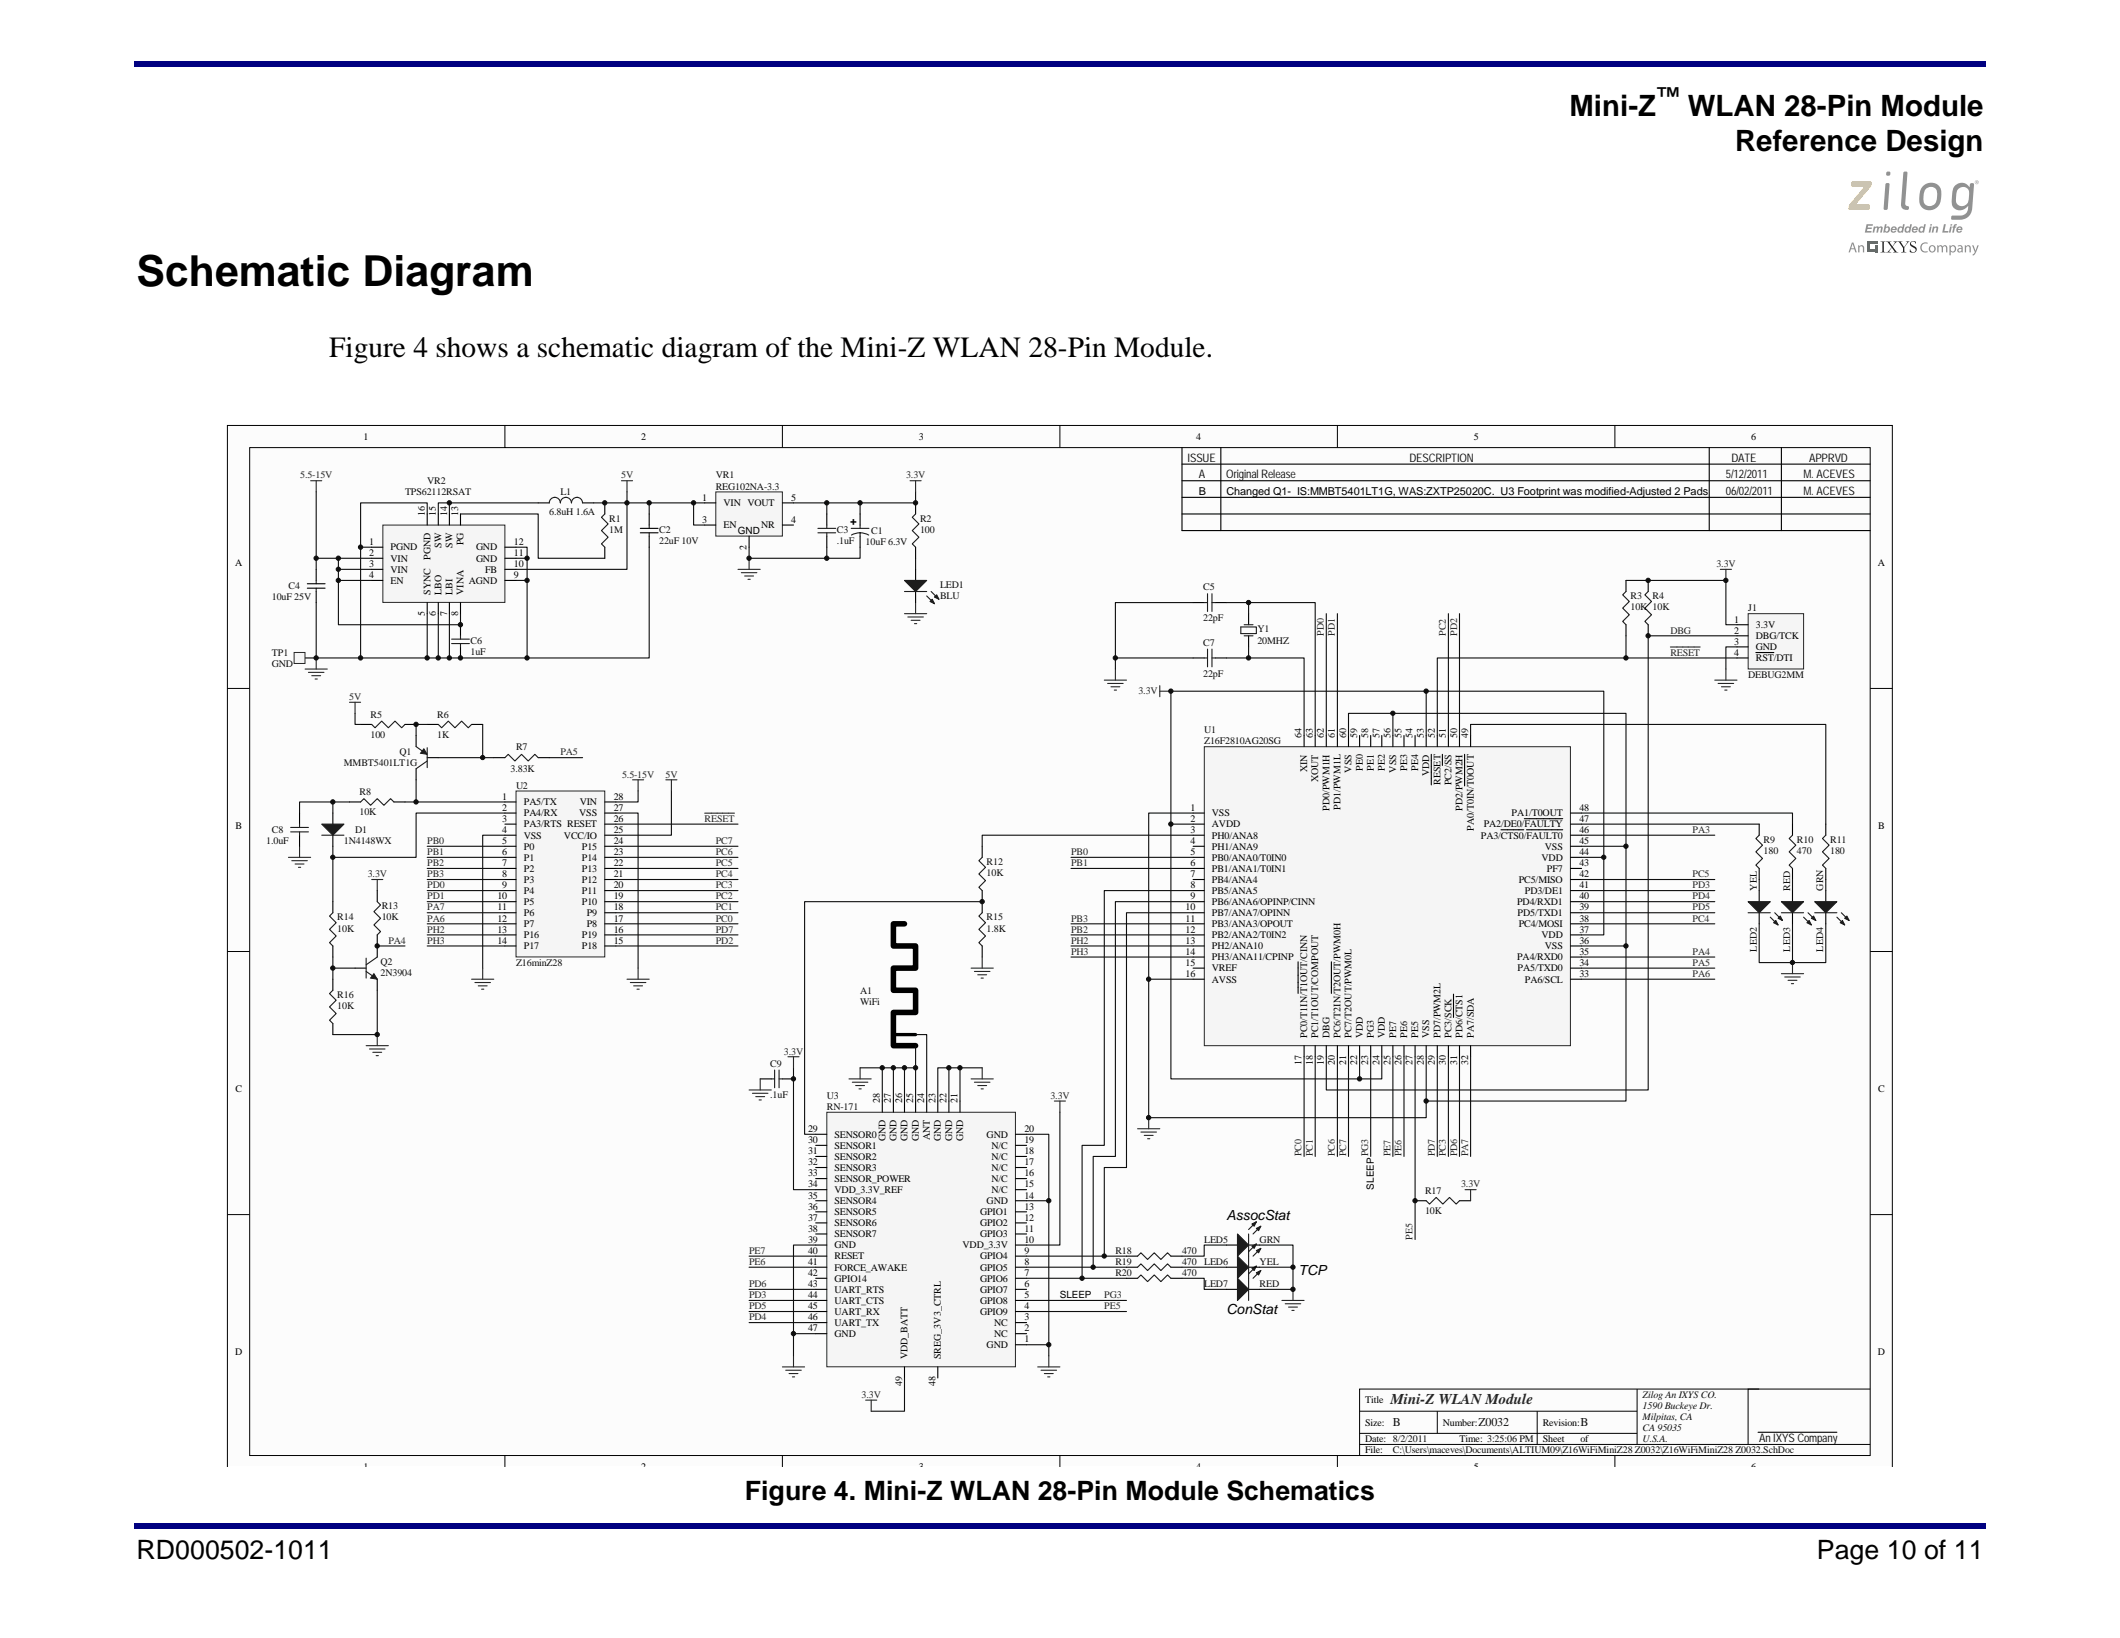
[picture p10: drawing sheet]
<svg xmlns="http://www.w3.org/2000/svg" width="279mm" height="216mm" viewBox="0 0 279 216" stroke-linecap="round" stroke-linejoin="round" font-family="sans-serif">
<defs><g id="words">
<text font-size="5.6" x="18" y="37.6">Schematic Diagram</text>
<g font-size="3.9">
<text x="206.8" y="15.3">Mini-Z</text>
<text x="222.4" y="15.3">WLAN 28-Pin Module</text>
<text x="228.7" y="19.9">Reference Design</text>
<text x="43.4" y="47">Figure 4 shows a schematic diagram of the Mini-Z WLAN 28-Pin Module.</text>
</g>
<g font-size="3.5">
<text x="98.2" y="197.7">Figure 4. Mini-Z WLAN 28-Pin Module Schematics</text>
<text x="18" y="205.5">RD000502-1011</text>
<text x="239.5" y="205.5">Page 10 of 11</text>
</g>
<text font-size="3.1" x="218.2" y="13.7">™</text>
<text font-size="2" fill="#262626" x="183.3" y="185">Mini-Z WLAN Module</text>
<g font-size="1.8">
<text x="161.6" y="160.8">AssocStat</text>
<text x="161.6" y="173.2">ConStat</text>
<text x="171.1" y="168.1">TCP</text>
</g>
<g font-size="1.6" fill="#0e0e0e">
<text x="183.6" y="188">B</text>
<text x="194.8" y="188">Z0032</text>
<text x="208.3" y="188">B</text>
</g>
<g font-size="1.5" fill="#0e0e0e">
<text x="156.5" y="60.8">ISSUE</text>
<text x="158" y="63">A</text>
<text x="161.6" y="63">Original Release</text>
<text x="185.8" y="60.8">DESCRIPTION</text>
<text x="227.5" y="63">5/12/2011</text>
<text x="227.5" y="65.2">06/02/2011</text>
<text x="228.2" y="60.8">DATE</text>
<text x="237.7" y="63">M. ACEVES</text>
<text x="237.7" y="65.2">M. ACEVES</text>
<text x="238.4" y="60.8">APPRVD</text>
<text x="231.8" y="190.1">An IXYS Company</text>
</g>
<text font-size="1.5" x="112" y="69.3">+</text>
<g font-size="1.4">
<text x="158" y="65.2">B</text>
<text x="161.6" y="65.2">Changed Q1- IS:MMBT5401LT1G, WAS:ZXTP25020C. U3 Footprint was modified-Adjusted 2 Pads</text>
</g>
<g font-size="1.3">
<text x="47.9" y="58">1</text>
<text x="84.5" y="58">2</text>
<text x="121.1" y="58">3</text>
<text x="157.7" y="58">4</text>
<text x="194.2" y="58">5</text>
<text x="230.8" y="58">6</text>
<text x="92.5" y="66">1</text>
<text x="104.3" y="66">5</text>
<text x="48.6" y="71.8">1</text>
<text x="56" y="68" transform="rotate(-90 56 68)">16</text>
<text x="57.4" y="68" transform="rotate(-90 57.4 68)">15</text>
<text x="58.9" y="68" transform="rotate(-90 58.9 68)">14</text>
<text x="60.4" y="68" transform="rotate(-90 60.4 68)">13</text>
<text x="61.1" y="71.9" transform="rotate(-90 61.1 71.9)">PG</text>
<text x="67.7" y="71.8">12</text>
<text x="92.5" y="68.9">3</text>
<text x="95.4" y="66.7">VIN VOUT</text>
<text x="95.4" y="69.6">EN</text>
<text x="97.3" y="70.4">GND</text>
<text x="100.3" y="69.6">NR</text>
<text x="104.3" y="68.9">4</text>
<text x="31" y="74.5">A</text>
<text x="48.6" y="73.3">2</text>
<text x="48.6" y="74.7">3</text>
<text x="48.6" y="76.2">4</text>
<text x="51.5" y="72.5">PGND</text>
<text x="51.5" y="74">VIN</text>
<text x="51.5" y="75.5">VIN</text>
<text x="51.5" y="76.9">EN</text>
<text x="56.7" y="73.8" transform="rotate(-90 56.7 73.8)">PGND</text>
<text x="58.2" y="72.2" transform="rotate(-90 58.2 72.2)">SW</text>
<text x="59.6" y="72.2" transform="rotate(-90 59.6 72.2)">SW</text>
<text x="61.8" y="76.9">AGND</text>
<text x="62.7" y="74">GND</text>
<text x="62.7" y="72.5">GND</text>
<text x="64" y="75.5">FB</text>
<text x="67.7" y="76.2">9</text>
<text x="67.7" y="74.7">10</text>
<text x="67.7" y="73.3">11</text>
<text x="98.4" y="72.5" transform="rotate(-90 98.4 72.5)">2</text>
<text x="247.5" y="74.5">A</text>
<text x="56" y="81.3" transform="rotate(-90 56 81.3)">5</text>
<text x="56.7" y="78.4" transform="rotate(-90 56.7 78.4)">SYNC</text>
<text x="57.4" y="81.3" transform="rotate(-90 57.4 81.3)">6</text>
<text x="58.2" y="78.4" transform="rotate(-90 58.2 78.4)">LBO</text>
<text x="58.9" y="81.3" transform="rotate(-90 58.9 81.3)">7</text>
<text x="59.6" y="78.4" transform="rotate(-90 59.6 78.4)">LBI</text>
<text x="60.4" y="81.3" transform="rotate(-90 60.4 81.3)">8</text>
<text x="61.1" y="78.4" transform="rotate(-90 61.1 78.4)">VINA</text>
<text x="228.6" y="82.1">1</text>
<text x="228.6" y="83.5">2</text>
<text x="231.4" y="82.8">3.3V</text>
<text x="228.6" y="85">3</text>
<text x="228.6" y="86.4">4</text>
<text x="231.4" y="84.2">DBG/TCK</text>
<text x="231.4" y="85.7">GND</text>
<text x="231.4" y="87.2">RST/DTI</text>
<text x="171.5" y="97.2" transform="rotate(-90 171.5 97.2)">64</text>
<text x="172.3" y="101.8" transform="rotate(-90 172.3 101.8)">XIN</text>
<text x="173" y="97.2" transform="rotate(-90 173 97.2)">63</text>
<text x="174.5" y="97.2" transform="rotate(-90 174.5 97.2)">62</text>
<text x="175.9" y="97.2" transform="rotate(-90 175.9 97.2)">61</text>
<text x="177.4" y="97.2" transform="rotate(-90 177.4 97.2)">60</text>
<text x="178.1" y="101.8" transform="rotate(-90 178.1 101.8)">VSS</text>
<text x="178.9" y="97.2" transform="rotate(-90 178.9 97.2)">59</text>
<text x="179.6" y="101.6" transform="rotate(-90 179.6 101.6)">PE0</text>
<text x="180.3" y="97.2" transform="rotate(-90 180.3 97.2)">58</text>
<text x="181.1" y="101.6" transform="rotate(-90 181.1 101.6)">PE1</text>
<text x="181.8" y="97.2" transform="rotate(-90 181.8 97.2)">57</text>
<text x="182.5" y="101.6" transform="rotate(-90 182.5 101.6)">PE2</text>
<text x="183.3" y="97.2" transform="rotate(-90 183.3 97.2)">56</text>
<text x="184" y="101.8" transform="rotate(-90 184 101.8)">VSS</text>
<text x="184.7" y="97.2" transform="rotate(-90 184.7 97.2)">55</text>
<text x="185.5" y="101.6" transform="rotate(-90 185.5 101.6)">PE3</text>
<text x="186.2" y="97.2" transform="rotate(-90 186.2 97.2)">54</text>
<text x="186.9" y="101.6" transform="rotate(-90 186.9 101.6)">PE4</text>
<text x="187.6" y="97.2" transform="rotate(-90 187.6 97.2)">53</text>
<text x="189.1" y="97.2" transform="rotate(-90 189.1 97.2)">52</text>
<text x="190.6" y="97.2" transform="rotate(-90 190.6 97.2)">51</text>
<text x="192" y="97.2" transform="rotate(-90 192 97.2)">50</text>
<text x="193.5" y="97.2" transform="rotate(-90 193.5 97.2)">49</text>
<text x="66.2" y="105.4">1</text>
<text x="66.2" y="106.9">2</text>
<text x="69" y="106.1">PA5/TX</text>
<text x="69" y="107.6">PA4/RX</text>
<text x="76.3" y="107.6">VSS</text>
<text x="76.4" y="106.1">VIN</text>
<text x="80.9" y="106.9">27</text>
<text x="80.9" y="105.4">28</text>
<text x="156.9" y="106.9">1</text>
<text x="159.7" y="107.6">VSS</text>
<text x="173.7" y="103.1" transform="rotate(-90 173.7 103.1)">XOUT</text>
<text x="175.2" y="106.9" transform="rotate(-90 175.2 106.9)">PD0/PWM1H</text>
<text x="176.7" y="106.7" transform="rotate(-90 176.7 106.7)">PD1/PWM1L</text>
<text x="188.4" y="102.3" transform="rotate(-90 188.4 102.3)">VDD</text>
<text x="189.8" y="103.5" transform="rotate(-90 189.8 103.5)">RESET</text>
<text x="191.3" y="103.5" transform="rotate(-90 191.3 103.5)">PC2/SS</text>
<text x="192.8" y="106.9" transform="rotate(-90 192.8 106.9)">PD2/PWM2H</text>
<text x="199.2" y="107.6">PA1/T0OUT</text>
<text x="208.2" y="106.9">48</text>
<text x="31" y="109.2">B</text>
<text x="66.2" y="108.3">3</text>
<text x="66.2" y="109.8">4</text>
<text x="66.2" y="111.2">5</text>
<text x="66.2" y="112.7">6</text>
<text x="69" y="109.1">PA3/RTS RESET</text>
<text x="69" y="110.5">VSS</text>
<text x="69" y="112">P0</text>
<text x="69" y="113.4">P1</text>
<text x="74.3" y="110.5">VCC/IO</text>
<text x="76.7" y="113.4">P14</text>
<text x="76.7" y="112">P15</text>
<text x="80.9" y="108.3">26</text>
<text x="80.9" y="112.7">23</text>
<text x="80.9" y="111.2">24</text>
<text x="80.9" y="109.8">25</text>
<text x="156.9" y="108.3">2</text>
<text x="156.9" y="109.8">3</text>
<text x="156.9" y="111.2">4</text>
<text x="156.9" y="112.7">5</text>
<text x="159.7" y="109.1">AVDD</text>
<text x="159.7" y="110.5">PH0/ANA8</text>
<text x="159.7" y="112">PH1/ANA9</text>
<text x="159.7" y="113.4">PB0/ANA0/T0IN0</text>
<text x="194.2" y="109.5" transform="rotate(-90 194.2 109.5)">PA0/T0IN/T0OUT</text>
<text x="195.2" y="110.5">PA3/CTS0/FAULT0</text>
<text x="195.5" y="109.1">PA2/DE0/FAULTY</text>
<text x="203.2" y="113.4">VDD</text>
<text x="203.6" y="112">VSS</text>
<text x="208.2" y="112.7">44</text>
<text x="208.2" y="111.2">45</text>
<text x="208.2" y="109.8">46</text>
<text x="208.2" y="108.3">47</text>
<text x="247.5" y="109.2">B</text>
<text x="65.5" y="118.6">10</text>
<text x="66.2" y="114.2">7</text>
<text x="66.2" y="115.6">8</text>
<text x="66.2" y="117.1">9</text>
<text x="69" y="114.9">P2</text>
<text x="69" y="116.4">P3</text>
<text x="69" y="117.8">P4</text>
<text x="69" y="119.3">P5</text>
<text x="76.7" y="119.3">P10</text>
<text x="76.7" y="117.8">P11</text>
<text x="76.7" y="116.4">P12</text>
<text x="76.7" y="114.9">P13</text>
<text x="80.9" y="118.6">19</text>
<text x="80.9" y="117.1">20</text>
<text x="80.9" y="115.6">21</text>
<text x="80.9" y="114.2">22</text>
<text x="156.9" y="114.2">6</text>
<text x="156.9" y="115.6">7</text>
<text x="156.9" y="117.1">8</text>
<text x="156.9" y="118.6">9</text>
<text x="159.7" y="114.9">PB1/ANA1/T0IN1</text>
<text x="159.7" y="116.4">PB4/ANA4</text>
<text x="159.7" y="117.8">PB5/ANA5</text>
<text x="159.7" y="119.3">PB6/ANA6/OPINP/CINN</text>
<text x="199.9" y="119.3">PD4/RXD1</text>
<text x="200.2" y="116.4">PC5/MISO</text>
<text x="201" y="117.8">PD3/DE1</text>
<text x="203.9" y="114.9">PF7</text>
<text x="208.2" y="117.1">41</text>
<text x="208.2" y="118.6">40</text>
<text x="208.2" y="115.6">42</text>
<text x="208.2" y="114.2">43</text>
<text x="65.5" y="120">11</text>
<text x="65.5" y="121.5">12</text>
<text x="65.5" y="122.9">13</text>
<text x="65.5" y="124.4">14</text>
<text x="69" y="120.7">P6</text>
<text x="69" y="122.2">P7</text>
<text x="69" y="123.7">P16</text>
<text x="69" y="125.1">P17</text>
<text x="76.7" y="125.1">P18</text>
<text x="76.7" y="123.7">P19</text>
<text x="77.3" y="122.2">P8</text>
<text x="77.3" y="120.7">P9</text>
<text x="80.9" y="121.5">17</text>
<text x="80.9" y="120">18</text>
<text x="80.9" y="124.4">15</text>
<text x="80.9" y="122.9">16</text>
<text x="156.2" y="120">10</text>
<text x="156.2" y="121.5">11</text>
<text x="156.2" y="122.9">12</text>
<text x="156.2" y="124.4">13</text>
<text x="156.2" y="125.8">14</text>
<text x="159.7" y="120.7">PB7/ANA7/OPINN</text>
<text x="159.7" y="122.2">PB3/ANA3/OPOUT</text>
<text x="159.7" y="123.7">PB2/ANA2/T0IN2</text>
<text x="159.7" y="125.1">PH2/ANA10</text>
<text x="200" y="120.7">PD5/TXD1</text>
<text x="200.2" y="122.2">PC4/MOSI</text>
<text x="203.2" y="123.7">VDD</text>
<text x="203.6" y="125.1">VSS</text>
<text x="208.2" y="122.9">37</text>
<text x="208.2" y="124.4">36</text>
<text x="208.2" y="125.8">35</text>
<text x="208.2" y="121.5">38</text>
<text x="208.2" y="120">39</text>
<text x="156.2" y="127.3">15</text>
<text x="156.2" y="128.8">16</text>
<text x="159.7" y="126.6">PH3/ANA11/CPINP</text>
<text x="159.7" y="128">VREF</text>
<text x="159.7" y="129.5">AVSS</text>
<text x="199.9" y="126.6">PA4/RXD0</text>
<text x="200" y="128">PA5/TXD0</text>
<text x="201" y="129.5">PA6/SCL</text>
<text x="208.2" y="128.8">33</text>
<text x="208.2" y="127.3">34</text>
<text x="172.3" y="136.8" transform="rotate(-90 172.3 136.8)">PC0/T1IN/T1OUT/CINN</text>
<text x="173.7" y="136.8" transform="rotate(-90 173.7 136.8)">PC1/T1OUT/COMPOUT</text>
<text x="175.2" y="136.8" transform="rotate(-90 175.2 136.8)">DBG</text>
<text x="176.7" y="136.8" transform="rotate(-90 176.7 136.8)">PC6/T2IN/T2OUT/PWM0H</text>
<text x="178.1" y="136.8" transform="rotate(-90 178.1 136.8)">PC7/T2OUT/PWM0L</text>
<text x="179.6" y="136.8" transform="rotate(-90 179.6 136.8)">VDD</text>
<text x="181.1" y="136.8" transform="rotate(-90 181.1 136.8)">PG3</text>
<text x="182.5" y="136.8" transform="rotate(-90 182.5 136.8)">VDD</text>
<text x="184" y="136.8" transform="rotate(-90 184 136.8)">PE7</text>
<text x="185.5" y="136.8" transform="rotate(-90 185.5 136.8)">PE6</text>
<text x="186.9" y="136.8" transform="rotate(-90 186.9 136.8)">PE5</text>
<text x="188.4" y="136.8" transform="rotate(-90 188.4 136.8)">VSS</text>
<text x="189.8" y="136.8" transform="rotate(-90 189.8 136.8)">PD7/PWM2L</text>
<text x="191.3" y="136.8" transform="rotate(-90 191.3 136.8)">PC3/SCK</text>
<text x="192.8" y="136.8" transform="rotate(-90 192.8 136.8)">PD6/CTS1</text>
<text x="194.2" y="136.8" transform="rotate(-90 194.2 136.8)">PA7/SDA</text>
<text x="31" y="143.9">C</text>
<text x="171.5" y="140.3" transform="rotate(-90 171.5 140.3)">17</text>
<text x="173" y="140.3" transform="rotate(-90 173 140.3)">18</text>
<text x="174.5" y="140.3" transform="rotate(-90 174.5 140.3)">19</text>
<text x="175.9" y="140.3" transform="rotate(-90 175.9 140.3)">20</text>
<text x="177.4" y="140.3" transform="rotate(-90 177.4 140.3)">21</text>
<text x="178.9" y="140.3" transform="rotate(-90 178.9 140.3)">22</text>
<text x="180.3" y="140.3" transform="rotate(-90 180.3 140.3)">23</text>
<text x="181.8" y="140.3" transform="rotate(-90 181.8 140.3)">24</text>
<text x="183.3" y="140.3" transform="rotate(-90 183.3 140.3)">25</text>
<text x="184.7" y="140.3" transform="rotate(-90 184.7 140.3)">26</text>
<text x="186.2" y="140.3" transform="rotate(-90 186.2 140.3)">27</text>
<text x="187.6" y="140.3" transform="rotate(-90 187.6 140.3)">28</text>
<text x="189.1" y="140.3" transform="rotate(-90 189.1 140.3)">29</text>
<text x="190.6" y="140.3" transform="rotate(-90 190.6 140.3)">30</text>
<text x="192" y="140.3" transform="rotate(-90 192 140.3)">31</text>
<text x="193.5" y="140.3" transform="rotate(-90 193.5 140.3)">32</text>
<text x="247.5" y="143.9">C</text>
<text x="106.5" y="149.2">29</text>
<text x="110" y="149.9">SENSOR0</text>
<text x="116" y="145.4" transform="rotate(-90 116 145.4)">28</text>
<text x="117.4" y="145.4" transform="rotate(-90 117.4 145.4)">27</text>
<text x="118.9" y="145.4" transform="rotate(-90 118.9 145.4)">26</text>
<text x="120.3" y="145.4" transform="rotate(-90 120.3 145.4)">25</text>
<text x="121.8" y="145.4" transform="rotate(-90 121.8 145.4)">24</text>
<text x="123.3" y="145.4" transform="rotate(-90 123.3 145.4)">23</text>
<text x="124.7" y="145.4" transform="rotate(-90 124.7 145.4)">22</text>
<text x="126.2" y="145.4" transform="rotate(-90 126.2 145.4)">21</text>
<text x="130" y="149.9">GND</text>
<text x="135" y="149.2">20</text>
<text x="106.5" y="150.7">30</text>
<text x="106.5" y="152.1">31</text>
<text x="106.5" y="153.6">32</text>
<text x="106.5" y="155.1">33</text>
<text x="110" y="151.4">SENSOR1</text>
<text x="110" y="152.9">SENSOR2</text>
<text x="110" y="154.3">SENSOR3</text>
<text x="110" y="155.8">SENSOR_POWER</text>
<text x="116.7" y="150.4" transform="rotate(-90 116.7 150.4)">GND</text>
<text x="118.1" y="150.4" transform="rotate(-90 118.1 150.4)">GND</text>
<text x="119.6" y="150.4" transform="rotate(-90 119.6 150.4)">GND</text>
<text x="121.1" y="150.4" transform="rotate(-90 121.1 150.4)">GND</text>
<text x="122.5" y="150.3" transform="rotate(-90 122.5 150.3)">ANT</text>
<text x="124" y="150.4" transform="rotate(-90 124 150.4)">GND</text>
<text x="125.5" y="150.4" transform="rotate(-90 125.5 150.4)">GND</text>
<text x="126.9" y="150.4" transform="rotate(-90 126.9 150.4)">GND</text>
<text x="130.7" y="155.8">N/C</text>
<text x="130.7" y="154.3">N/C</text>
<text x="130.7" y="152.9">N/C</text>
<text x="130.7" y="151.4">N/C</text>
<text x="135" y="155.1">16</text>
<text x="135" y="153.6">17</text>
<text x="135" y="152.1">18</text>
<text x="135" y="150.7">19</text>
<text x="106.5" y="156.5">34</text>
<text x="106.5" y="158">35</text>
<text x="106.5" y="159.4">36</text>
<text x="106.5" y="160.9">37</text>
<text x="110" y="157.2">VDD_3.3V_REF</text>
<text x="110" y="158.7">SENSOR4</text>
<text x="110" y="160.2">SENSOR5</text>
<text x="110" y="161.6">SENSOR6</text>
<text x="129.2" y="161.6">GPIO2</text>
<text x="129.2" y="160.2">GPIO1</text>
<text x="130" y="158.7">GND</text>
<text x="130.7" y="157.2">N/C</text>
<text x="135" y="158">14</text>
<text x="135" y="160.9">12</text>
<text x="135" y="159.4">13</text>
<text x="135" y="156.5">15</text>
<text x="181.1" y="156.8" transform="rotate(-90 181.1 156.8)">SLEEP</text>
<text x="106.5" y="162.3">38</text>
<text x="106.5" y="163.8">39</text>
<text x="106.5" y="165.3">40</text>
<text x="106.5" y="166.7">41</text>
<text x="110" y="163.1">SENSOR7</text>
<text x="110" y="164.5">GND</text>
<text x="110" y="166">RESET</text>
<text x="110" y="167.5">FORCE_AWAKE</text>
<text x="126.9" y="164.5">VDD_3.3V</text>
<text x="129.2" y="167.5">GPIO5</text>
<text x="129.2" y="166">GPIO4</text>
<text x="129.2" y="163.1">GPIO3</text>
<text x="135" y="166.7">8</text>
<text x="135" y="165.3">9</text>
<text x="135" y="162.3">11</text>
<text x="135" y="163.8">10</text>
<text x="106.5" y="168.2">42</text>
<text x="106.5" y="169.7">43</text>
<text x="106.5" y="171.1">44</text>
<text x="106.5" y="172.6">45</text>
<text x="110" y="168.9">GPIO14</text>
<text x="110" y="170.4">UART_RTS</text>
<text x="110" y="171.8">UART_CTS</text>
<text x="110" y="173.3">UART_RX</text>
<text x="129.2" y="173.3">GPIO9</text>
<text x="129.2" y="171.8">GPIO8</text>
<text x="129.2" y="170.4">GPIO7</text>
<text x="129.2" y="168.9">GPIO6</text>
<text x="135" y="172.6">4</text>
<text x="135" y="171.1">5</text>
<text x="135" y="169.7">6</text>
<text x="135" y="168.2">7</text>
<text x="139.7" y="171.1">SLEEP</text>
<text x="31" y="178.6">D</text>
<text x="106.5" y="174">46</text>
<text x="106.5" y="175.5">47</text>
<text x="110" y="174.8">UART_TX</text>
<text x="110" y="176.2">GND</text>
<text x="119.6" y="179.1" transform="rotate(-90 119.6 179.1)">VDD_BATT</text>
<text x="124" y="179.1" transform="rotate(-90 124 179.1)">SREG_3V3_CTRL</text>
<text x="130" y="177.7">GND</text>
<text x="131" y="176.2">NC</text>
<text x="131" y="174.8">NC</text>
<text x="135" y="176.9">1</text>
<text x="135" y="175.5">2</text>
<text x="135" y="174">3</text>
<text x="247.5" y="178.6">D</text>
<text x="118.9" y="182.7" transform="rotate(-90 118.9 182.7)">49</text>
<text x="123.3" y="182.7" transform="rotate(-90 123.3 182.7)">48</text>
<text x="179.9" y="185">Title</text>
<text x="179.9" y="187.9">Size:</text>
<text x="179.9" y="190.1">Date: 8/2/2011</text>
<text x="179.9" y="191.5">File:</text>
<text x="190.2" y="187.9">Number:</text>
<text x="192.4" y="190.1">Time: 3:25:06 PM</text>
<text x="203.3" y="187.9">Revision:</text>
<text x="203.3" y="190.1">Sheet</text>
<text x="208.3" y="190.1">of</text>
<text x="47.9" y="193.7">1</text>
<text x="84.5" y="193.7">2</text>
<text x="121.1" y="193.7">3</text>
<text x="157.7" y="193.7">4</text>
<text x="194.2" y="193.7">5</text>
<text x="230.8" y="193.7">6</text>
</g>
<g font-size="1.3" fill="#262626">
<text x="39.6" y="63.1">5.5-15V</text>
<text x="81.9" y="63.1">5V</text>
<text x="119.4" y="63.1">3.3V</text>
<text x="226.2" y="74.7">3.3V</text>
<text x="174.5" y="83.8" transform="rotate(-90 174.5 83.8)">PD0</text>
<text x="175.9" y="83.8" transform="rotate(-90 175.9 83.8)">PD1</text>
<text x="190.6" y="83.8" transform="rotate(-90 190.6 83.8)">PC2</text>
<text x="192" y="83.8" transform="rotate(-90 192 83.8)">PD2</text>
<text x="220.1" y="83.5">DBG</text>
<text x="220.1" y="86.4">RESET</text>
<text x="46" y="92.3">5V</text>
<text x="150" y="91.5">3.3V</text>
<text x="73.9" y="99.6">PA5</text>
<text x="82" y="102.5">5.5-15V</text>
<text x="87.7" y="102.5">5V</text>
<text x="56.3" y="111.2">PB0</text>
<text x="56.3" y="112.7">PB1</text>
<text x="92.9" y="108.3">RESET</text>
<text x="94.3" y="112.7">PC6</text>
<text x="94.3" y="111.2">PC7</text>
<text x="141.2" y="112.7">PB0</text>
<text x="223.1" y="109.8">PA3</text>
<text x="48.5" y="115.6">3.3V</text>
<text x="56.3" y="114.2">PB2</text>
<text x="56.3" y="115.6">PB3</text>
<text x="56.3" y="117.1">PD0</text>
<text x="56.3" y="118.6">PD1</text>
<text x="94.3" y="118.6">PC2</text>
<text x="94.3" y="117.1">PC3</text>
<text x="94.3" y="115.6">PC4</text>
<text x="94.3" y="114.2">PC5</text>
<text x="141.2" y="114.2">PB1</text>
<text x="223.1" y="115.6">PC5</text>
<text x="223.1" y="118.6">PD4</text>
<text x="223.1" y="117.1">PD3</text>
<text x="51.2" y="124.4">PA4</text>
<text x="56.3" y="122.9">PH2</text>
<text x="56.3" y="124.4">PH3</text>
<text x="56.3" y="121.5">PA6</text>
<text x="56.3" y="120">PA7</text>
<text x="94.3" y="124.4">PD2</text>
<text x="94.3" y="122.9">PD7</text>
<text x="94.3" y="121.5">PC0</text>
<text x="94.3" y="120">PC1</text>
<text x="141.2" y="122.9">PB2</text>
<text x="141.2" y="121.5">PB3</text>
<text x="141.2" y="124.4">PH2</text>
<text x="141.2" y="125.8">PH3</text>
<text x="223.1" y="125.8">PA4</text>
<text x="223.1" y="121.5">PC4</text>
<text x="223.1" y="120">PD5</text>
<text x="223.1" y="127.3">PA5</text>
<text x="223.1" y="128.8">PA6</text>
<text x="103.3" y="139">3.3V</text>
<text x="138.4" y="144.8">3.3V</text>
<text x="171.5" y="152.4" transform="rotate(-90 171.5 152.4)">PC0</text>
<text x="173" y="152.4" transform="rotate(-90 173 152.4)">PC1</text>
<text x="175.9" y="152.4" transform="rotate(-90 175.9 152.4)">PC6</text>
<text x="177.4" y="152.4" transform="rotate(-90 177.4 152.4)">PC7</text>
<text x="180.3" y="152.4" transform="rotate(-90 180.3 152.4)">PG3</text>
<text x="183.3" y="152.4" transform="rotate(-90 183.3 152.4)">PE7</text>
<text x="184.7" y="152.4" transform="rotate(-90 184.7 152.4)">PE6</text>
<text x="189.1" y="152.4" transform="rotate(-90 189.1 152.4)">PD7</text>
<text x="190.6" y="152.4" transform="rotate(-90 190.6 152.4)">PC3</text>
<text x="192" y="152.4" transform="rotate(-90 192 152.4)">PD6</text>
<text x="193.5" y="152.4" transform="rotate(-90 193.5 152.4)">PA7</text>
<text x="192.6" y="156.5">3.3V</text>
<text x="98.7" y="165.3">PE7</text>
<text x="98.7" y="166.7">PE6</text>
<text x="186.2" y="163.4" transform="rotate(-90 186.2 163.4)">PE5</text>
<text x="98.7" y="172.6">PD5</text>
<text x="98.7" y="171.1">PD3</text>
<text x="98.7" y="169.7">PD6</text>
<text x="145.5" y="172.6">PE5</text>
<text x="145.5" y="171.1">PG3</text>
<text x="98.7" y="174">PD4</text>
<text x="113.6" y="184.3">3.3V</text>
</g>
<g font-size="1.3" fill="#0e0e0e">
<text x="53.4" y="65.3">TPS62112RSAT</text>
<text x="56.3" y="63.8">VR2</text>
<text x="73.9" y="65.3">L1</text>
<text x="94.3" y="64.5">REG102NA-3.3</text>
<text x="94.3" y="63.1">VR1</text>
<text x="72.4" y="67.9">6.8uH 1.6A</text>
<text x="80.3" y="70.2">1M</text>
<text x="80.3" y="68.8">R1</text>
<text x="86.9" y="71.7">22uF 10V</text>
<text x="86.9" y="70.2">C2</text>
<text x="110.3" y="71.7">.1uF</text>
<text x="110.3" y="70.2">C3</text>
<text x="114.1" y="71.8">10uF 6.3V</text>
<text x="114.8" y="70.4">C1</text>
<text x="121.3" y="70.2">100</text>
<text x="121.3" y="68.8">R2</text>
<text x="38" y="77.7">C4</text>
<text x="123.9" y="77.5">LED1</text>
<text x="158.6" y="77.8">C5</text>
<text x="35.8" y="79.1">10uF 25V</text>
<text x="123.9" y="79">BLU</text>
<text x="158.6" y="81.9">22pF</text>
<text x="165.7" y="83.4">Y1</text>
<text x="214.9" y="80.4">10K 10K</text>
<text x="214.9" y="79">R3</text>
<text x="217.8" y="79">R4</text>
<text x="230.4" y="80.6">J1</text>
<text x="35.8" y="86.4">TP1</text>
<text x="35.8" y="87.9">GND</text>
<text x="62" y="84.8">C6</text>
<text x="62" y="86.3">1uF</text>
<text x="158.6" y="89.2">22pF</text>
<text x="158.6" y="85.1">C7</text>
<text x="165.7" y="84.8">20MHZ</text>
<text x="230.4" y="89.3">DEBUG2MM</text>
<text x="48.8" y="94.6">R5</text>
<text x="57.6" y="94.6">R6</text>
<text x="45.3" y="101">MMBT5401LT1G</text>
<text x="48.8" y="97.2">100</text>
<text x="52.7" y="99.6">Q1</text>
<text x="57.6" y="97.2">1K</text>
<text x="67.3" y="101.8">3.83K</text>
<text x="68" y="98.8">R7</text>
<text x="158.7" y="96.6">U1</text>
<text x="158.7" y="98.1">Z16F2810AG20SG</text>
<text x="47.4" y="104.8">R8</text>
<text x="47.4" y="107.5">10K</text>
<text x="68" y="104">U2</text>
<text x="35.1" y="111.2">1.0uF</text>
<text x="35.8" y="109.8">C8</text>
<text x="45.3" y="111.2">1N4148WX</text>
<text x="46.8" y="109.8">D1</text>
<text x="232.4" y="112.6">180</text>
<text x="232.4" y="111.1">R9</text>
<text x="236.8" y="112.6">470</text>
<text x="236.8" y="111.1">R10</text>
<text x="241.2" y="112.6">180</text>
<text x="241.2" y="111.1">R11</text>
<text x="50.3" y="119.9">R13</text>
<text x="130" y="115.5">10K</text>
<text x="130" y="114">R12</text>
<text x="231.5" y="117.4" transform="rotate(-90 231.5 117.4)">YEL</text>
<text x="235.9" y="117.4" transform="rotate(-90 235.9 117.4)">RED</text>
<text x="240.3" y="117.4" transform="rotate(-90 240.3 117.4)">GRN</text>
<text x="44.4" y="122.8">10K</text>
<text x="44.4" y="121.3">R14</text>
<text x="50.3" y="121.3">10K</text>
<text x="130" y="121.3">R15</text>
<text x="130" y="122.8">1.8K</text>
<text x="231.5" y="125.4" transform="rotate(-90 231.5 125.4)">LED2</text>
<text x="235.9" y="125.4" transform="rotate(-90 235.9 125.4)">LED3</text>
<text x="240.3" y="125.4" transform="rotate(-90 240.3 125.4)">LED4</text>
<text x="44.4" y="131.5">R16</text>
<text x="50.2" y="128.6">2N3904</text>
<text x="50.2" y="127.2">Q2</text>
<text x="68" y="127.3">Z16minZ28</text>
<text x="113.4" y="131">A1</text>
<text x="44.4" y="133">10K</text>
<text x="113.4" y="132.4">WiFi</text>
<text x="101.5" y="140.6">C9</text>
<text x="101.5" y="144.7">.1uF</text>
<text x="109" y="146.3">RN-171</text>
<text x="109" y="144.8">U3</text>
<text x="187.8" y="157.4">R17</text>
<text x="187.8" y="160">10K</text>
<text x="147" y="165.3">R18</text>
<text x="147" y="166.7">R19</text>
<text x="155.8" y="165.3">470</text>
<text x="155.8" y="166.7">470</text>
<text x="158.7" y="163.8">LED5</text>
<text x="158.7" y="166.7">LED6</text>
<text x="166" y="163.8">GRN</text>
<text x="166" y="166.7">YEL</text>
<text x="147" y="168.2">R20</text>
<text x="155.8" y="168.2">470</text>
<text x="158.7" y="169.7">LED7</text>
<text x="166" y="169.7">RED</text>
<text x="216.5" y="184.3">Zilog An IXYS CO.</text>
<text x="216.5" y="185.7">1590 Buckeye Dr.</text>
<text x="183.6" y="191.5">C:\Users\maceves\Documents\ALTIUM09\Z16WiFiMiniZ28 Z0032\Z16WiFiMiniZ28 Z0032.SchDoc</text>
<text x="216.5" y="187.2">Milpitas, CA</text>
<text x="216.5" y="188.6">CA 95035</text>
<text x="216.5" y="190.1">U.S.A.</text>
</g>
</g></defs>
<path d="M244 24h2.6l.1 .3-.2 .4-1.8 2.2 1.6 .1 .1 .1v.5h-2.7l-.1-.3 .2-.4 1.8-2.3h-1.5l-.1-.2z" fill="#ffc222"/>
<g fill="#909294">
<path d="M250.9 22.7l.3-.1 .2 .2-.2 3.1a1.25 1.25 0 0 0 0 1.2l.2 .1a.26 .26 0 0 1 .2 .3 .26 .26 0 0 1-.3 .2 .73 .73 0 0 1-.7-1.1z"/>
<path d="M248.5 22.9a.3 .3 0 0 0 .6 0 .3 .3 0 0 0-.6 0zM248.5 24.2l-.2 3.4a.33 .33 0 0 0 .5-.1l.2-3.2-.1-.2z"/>
<path d="M253.4 24.5a2.67 2.67 0 0 0-.2 2.8 1.55 1.55 0 0 0 1.8 .2 1.55 1.55 0 0 0 .8-1.6 1.41 1.41 0 0 0-.6-1.7 1.41 1.41 0 0 0-1.8 .3zM253.8 24.9a.85 .85 0 0 1 .9-.2 .85 .85 0 0 1 .6 .8v.4a.98 .98 0 0 1-.5 1.1 .98 .98 0 0 1-1.2-.2 2.34 2.34 0 0 1 .2-1.9z"/>
<path d="M257.6 24.5a3.7 3.7 0 0 0-.3 2.6 1.22 1.22 0 0 0 2.1 0 1.07 1.07 0 0 1-1.1 1.3h-1l-.1 .2-.1 .2 .2 .2h1a1.6 1.6 0 0 0 1.6-1.8l.2-3a.32 .32 0 0 0-.5 .2v.3a1.21 1.21 0 0 0-2-.2zM258 25a.81 .81 0 0 1 1-.3 .81 .81 0 0 1 .5 .7v.5a.97 .97 0 0 1-.4 1.1 .97 .97 0 0 1-1.1 0 1.85 1.85 0 0 1-.1-1.7z"/>
<path d="M260.3 24a.26 .26 0 0 1 .5 0 .26 .26 0 0 1-.5 0zM260.3 24a.22 .22 0 0 0 .4 0 .22 .22 0 0 0-.4 0zM260.4 23.9h.2v.3l-.1-.2-.1 .2zM260.5 23.9v.1h.1z"/>
</g>
<g fill="#231f20">
<path d="M247.8 31.8h.7l-.2 .1v.2v1l.2 .2h-.7l.3-.1v-1.1a.21 .21 0 0 0 0-.2 .21 .21 0 0 0-.3-.1z"/>
<path d="M248.6 31.8h.7l-.2 .2 .3 .5 .3-.5-.2-.2h.6l-.3 .2-.4 .5 .6 .7 .2 .1h-.7l.2-.1-.4-.5-.3 .4 .2 .2h-.6l.2-.1 .5-.6-.5-.7z"/>
<path d="M250.1 31.8h.6l-.2 .1 .4 .7 .5-.7-.2-.1h.5l-.7 .8v.6l.2 .1h-.7l.3-.1v-.5l-.5-.8z"/>
<path d="M251.8 31.9a.4 .4 0 0 1 .7 .1v.1a.4 .4 0 0 0-.6-.2l-.1 .2 .1 .1a.9 .9 0 0 1 .7 .7 .54 .54 0 0 1-.4 .4 .54 .54 0 0 1-.5-.2v-.2a.35 .35 0 0 0 .4 .3 .35 .35 0 0 0 .3-.4 1 1 0 0 1-.7-.6z"/>
</g>
<g fill="#139189">
<path d="M247.1 32.3h.4v1h-.4z"/>
<path d="M246.1 31.8h.3v1h-.3z"/>
<path d="M246.1 32.9h1v.4h-1z"/>
<path d="M246.5 31.8h1v.4h-1z"/>
</g>
<g fill="#8c8e90">
<path d="M244.9 32.3h.1v.2l.4-.2 .2 .2 .1 .8h-.2v-.7l-.2-.1-.2 .1v.7h-.2z"/>
<path d="M253.3 32.1a.77 .77 0 0 1 .8-.1l-.1 .1a.53 .53 0 0 0-.7 .5 .53 .53 0 0 0 .7 .5l.1 .1a.68 .68 0 0 1-.9-.2 .68 .68 0 0 1 .1-.9z"/>
<path d="M255.3 32.3h.2v.2a.33 .33 0 0 1 .4-.1l.1 .1 .1-.1a.31 .31 0 0 1 .5 .1v.8h-.1l-.1-.8h-.1l-.2 .1v.7h-.2v-.6v-.2h-.2l-.2 .1v.7h-.2z"/>
<path d="M258.9 32.3h.2v.2l.3-.2 .3 .2v.8h-.1l-.1-.7-.1-.1-.3 .1v.7h-.2z"/>
<path d="M259.9 32.3h.2l.3 .8 .2-.8h.2l-.5 1.2-.3 .2v-.2l.3-.3z"/>
<path d="M244.2 32.1l-.2 .6h.4zM244.1 32h.2l.4 1.3h-.2l-.1-.4h-.5l-.1 .4h-.2z"/>
<path d="M254.5 32.5a.35 .35 0 0 0-.1 .4 .35 .35 0 0 0 .4 .2 .35 .35 0 0 0 .1-.4 .35 .35 0 0 0-.4-.2zM254.2 32.8a.48 .48 0 0 1 .9 0 .48 .48 0 0 1-.9 0z"/>
<path d="M257.2 32.5a.35 .35 0 0 0-.1 .4 .35 .35 0 0 0 .4 .2 .39 .39 0 0 0-.1-.7zM256.9 32.3h.2v.2a.38 .38 0 0 1 .7 0 .49 .49 0 0 1-.4 .8l-.3-.2v.5h-.2z"/>
<path d="M258.2 32.9v.2h.2l.1-.1v-.2zM258 32.4a.41 .41 0 0 1 .7 .3v.6h-.2v-.2a.31 .31 0 0 1-.3 .2 .31 .31 0 0 1-.3-.3l.1-.2 .5-.1v-.2l-.2-.1-.2 .1z"/>
</g>
<g fill="#909294">
<path d="M246 29.6h.8v.2h-.6v.2h.5v.2h-.6v.3h.6l-.1 .2h-.8z"/>
<path d="M247 29.9h.2l-.1 .1a.28 .28 0 0 1 .5 0 .27 .27 0 0 1 .4-.2 .27 .27 0 0 1 .1 .4l-.1 .5h-.2l.1-.6-.1-.1-.2 .2-.1 .5h-.2l.1-.6-.1-.1-.2 .2-.1 .5h-.2z"/>
<path d="M254.7 29.9h.3l-.1 .1 .3-.2 .2 .1v.2l-.1 .6h-.2l.1-.5a.17 .17 0 0 0-.2-.2 .17 .17 0 0 0-.1 .2l-.1 .5h-.2z"/>
<path d="M256.2 29.6h.2l-.1 .9h.5l-.1 .2h-.7z"/>
<path d="M257.5 29.6h.4v.1l-.2 .1v.1h.1v.1h-.2l-.1 .7h-.2l.1-.7h-.1v-.1h.2z"/>
<path d="M248.4 29.6h.2v.3a.34 .34 0 0 1 .5 .1 .34 .34 0 0 1-.1 .4 .35 .35 0 0 1-.6 .1v.2h-.2zM248.6 30.1a.23 .23 0 0 0-.2 .3 .23 .23 0 0 0 .4 .1 .23 .23 0 0 0 .1-.3l-.1-.2z"/>
<path d="M249.3 30a.38 .38 0 0 1 .5-.1 .38 .38 0 0 1 .2 .4h-.6l.1 .2 .4-.1a.4 .4 0 0 1-.6 .2 .4 .4 0 0 1 0-.6zM249.5 30.1l-.1 .1h.4l-.1-.2z"/>
<path d="M250.2 29.9a.31 .31 0 0 1 .5 .1l.1-.4h.2l-.2 1.1h-.2v-.1a.34 .34 0 0 1-.5 0 .34 .34 0 0 1 0-.5zM250.4 30.1a.24 .24 0 0 0-.1 .3 .24 .24 0 0 0 .3 .1 .24 .24 0 0 0 .1-.3l-.1-.2z"/>
<path d="M251.2 29.9a.31 .31 0 0 1 .5 .1l.1-.4h.2l-.3 1.1h-.2v-.1a.34 .34 0 0 1-.4 0 .34 .34 0 0 1 0-.5zM251.3 30.1a.24 .24 0 0 0-.1 .3 .24 .24 0 0 0 .3 .1 .24 .24 0 0 0 .1-.3l-.1-.2z"/>
<path d="M252.1 30a.38 .38 0 0 1 .5-.1 .38 .38 0 0 1 .2 .4h-.6l.1 .2 .4-.1a.4 .4 0 0 1-.6 .2 .4 .4 0 0 1 0-.6zM252.3 30.1l-.1 .1h.4l-.1-.2z"/>
<path d="M253 29.9a.31 .31 0 0 1 .5 .1l.1-.4h.2l-.2 1.1h-.2v-.1a.34 .34 0 0 1-.5 0 .34 .34 0 0 1 0-.5zM253.1 30.1a.24 .24 0 0 0-.1 .3 .24 .24 0 0 0 .4 .1 .24 .24 0 0 0 .1-.3l-.1-.2z"/>
<path d="M254.3 29.9h.3l-.2 .8h-.2zM254.4 29.6h.2v.1h-.2z"/>
<path d="M257 29.9h.2l-.1 .8h-.3zM257.1 29.6h.2v.1h-.3z"/>
<path d="M257.9 30a.38 .38 0 0 1 .5-.1 .38 .38 0 0 1 .2 .4h-.6l.1 .2 .5-.1a.4 .4 0 0 1-.6 .2 .4 .4 0 0 1-.1-.6zM258.1 30.1v.1h.3v-.2z"/>
</g>
<g fill="#000080">
<path d="M17.7 8.1h.3v.7h-.3z"/>
<path d="M18 8.1h243.7v.7h-243.7z"/>
<path d="M17.7 200.7h.3v.7h-.3z"/>
<path d="M18 200.7h243.7v.7h-243.7z"/>
</g>
<path d="M28.3 55h222.8v138.3h-222.8z" fill="#fff"/>
<path d="M30 56.1h219.4v137.2h-219.4z" fill="#fcfcfc"/>
<path d="M30 193.3v-137.2h219.4v137.2" fill="none" stroke="#000" stroke-width=".13"/>
<path d="M32.9 59h213.6v132.8h-213.6z" fill="#fcfcfc"/>
<g fill="none" stroke="#000" stroke-width=".13">
<path d="M32.9 59h213.6v132.8h-213.6zM66.5 56.1v2.9M103.1 56.1v2.9M139.7 56.1v2.9M176.3 56.1v2.9M212.8 56.1v2.9M30 90.7h2.9M246.5 90.7h2.9M30 125.4h2.9M246.5 125.4h2.9M30 160.1h2.9M246.5 160.1h2.9"/>
<path d="M66.5 191.8v1.5M103.1 191.8v1.5M139.7 191.8v1.5M176.3 191.8v1.5M179.2 190.4h67.3M179.2 186h36.6M179.2 188.9h36.6M189.4 186v2.9M202.6 186v4.4M212.8 191.8v1.5M215.8 183.1v7.3M231.8 183.1h-52.6v8.7"/>
<path d="M246.5 183.1h-16.1v7.3"/>
</g>
<path d="M155.8 59v10.9h90.7M160.9 59v10.9M225.3 59v10.9M234.8 59v10.9M155.8 61.2h90.7M155.8 63.4h90.7M155.8 65.6h90.7M155.8 67.7h90.7M231.7 188.8h10.4" fill="none" stroke="#000" stroke-width=".15"/>
<path d="M109 146.6h24.8v33.6h-24.8z" fill="#f5f5f5"/>
<path d="M109 146.6h24.8v33.6h-24.8z" fill="none" stroke="#262626" stroke-width=".13"/>
<g fill="none" stroke="#000" stroke-width=".15">
<path d="M120.7 75v1.5M120.7 78v1.4M107.5 159.7h1.5M107.5 158.3h1.5M107.5 156.8h1.5M107.5 155.3h1.5M107.5 153.9h1.5M107.5 152.4h1.5M107.5 151h1.5M107.5 149.5h1.5M116.3 145.1v1.5M117.7 145.1v1.5"/>
<path d="M119.2 145.1v1.5M120.7 145.1v1.5M122.1 145.1v1.5M123.6 145.1v1.5M125.1 145.1v1.5M126.5 145.1v1.5M133.8 159.7h1.5M133.8 158.3h1.5M133.8 156.8h1.5M133.8 155.3h1.5M133.8 153.9h1.5M133.8 152.4h1.5"/>
<path d="M133.8 151h1.5M133.8 149.5h1.5M107.5 175.8h1.5M107.5 174.3h1.5M107.5 172.9h1.5M107.5 171.4h1.5M107.5 169.9h1.5M107.5 168.5h1.5M107.5 167h1.5M107.5 165.6h1.5M107.5 164.1h1.5M107.5 162.6h1.5"/>
<path d="M107.5 161.2h1.5M133.8 177.2h1.5M133.8 175.8h1.5M133.8 174.3h1.5M133.8 172.9h1.5M133.8 171.4h1.5M133.8 169.9h1.5M133.8 168.5h1.5M133.8 167h1.5M133.8 165.6h1.5M133.8 164.1h1.5M133.8 162.6h1.5"/>
<path d="M133.8 161.2h1.5M119.2 180.2v1.4M123.6 180.2v1.4"/>
</g>
<path d="M44.6 73.6v2.9h4.4M49 73.6h-7.3v1.4M109 66.3v1.4M120.7 64.8v1.5h-16.1M120.7 73.6v1.4" fill="none" stroke="#0e0e0e" stroke-width=".15"/>
<g fill="none" stroke="#262626" stroke-width=".15">
<path d="M40.9 63.4h1.5M41.7 63.4v1.4M81.9 63.4h1.5M82.6 63.4v1.4M119.9 63.4h1.5M120.7 63.4v1.4M120.7 79.4v1.5M40.2 88.2h2.9M40.6 88.6h2.1M41.1 89.1h1.2M41.5 89.5h.3M41.7 86.7v1.5"/>
<path d="M119.2 80.9h2.9M119.6 81.3h2.1M120.1 81.8h1.2M120.5 82.2h.3"/>
</g>
<path d="M119.2 76.5h2.9l-1.4 1.5z" fill="#1c1c1c"/>
<path d="M119.2 76.5h2.9l-1.4 1.5zM122.1 78.5l1.1 1.1M122.7 78l1 1" fill="none" stroke="#1c1c1c" stroke-width=".15"/>
<path d="M122.9 79l.3 .6-.6-.3z" fill="#1c1c1c"/>
<path d="M122.9 79l.3 .6-.6-.3z" fill="none" stroke="#1c1c1c" stroke-width=".15"/>
<path d="M123.2 78.7l.2-.3 .3 .6z" fill="#1c1c1c"/>
<g fill="none" stroke="#1c1c1c" stroke-width=".15">
<path d="M41.7 76.5v.4M41.7 77.5v.5M72.4 66.3a.72 .72 0 0 1 .7-.7 .72 .72 0 0 1 .7 .7M73.9 66.3a.72 .72 0 0 1 .7-.7 .72 .72 0 0 1 .7 .7 .72 .72 0 0 1 .8-.7 .72 .72 0 0 1 .7 .7M79.7 67.7l-.4 .5 .8 .9-.8 .8 .8 .9-.8 .9 .4 .4M85.6 69.2v.4M85.6 70.2v.5M107.8 69.6h2.3M107.8 70.2h2.3M109 69.2v.4M109 70.2v.5M112.2 69.6h2.3"/>
<path d="M112.2 70.5l.6-.2 .6-.1 .5 .1 .6 .2M113.4 69.2v.4M113.4 70.2v.5M119.2 78h2.9M123.2 78.7l.2-.3 .3 .6zM59.5 84.2h2.4M59.5 84.8h2.4M60.7 83.8v.4M60.7 84.8v.5"/>
</g>
<g fill="none" stroke="#000" stroke-width=".15">
<path d="M40.5 76.9h2.3M40.5 77.5h2.3M41.7 75v1.5M41.7 78v1.4M70.9 66.3h1.5M76.8 66.3h1.4M79.7 66.3v1.4M79.7 72.1v1.5M84.4 69.6h2.3M84.4 70.2h2.3M85.6 67.7v1.5M85.6 70.7v1.4"/>
<path d="M109 67.7v1.5M109 70.7v1.4M113.4 67.7v1.5M113.4 70.7v1.4M60.7 82.3v1.5M60.7 85.3v1.4"/>
</g>
<g fill="none" stroke="#0e0e0e" stroke-width=".15">
<path d="M41.7 64.8v8.8M41.7 79.4v7.3h5.8M44.6 75h4.4M44.6 76.5v5.8h16.1v-1.4M49 72.1h-1.5v14.6h8.8M56.3 67.7v-1.4h-8.8v5.8M59.2 66.3v1.4M60.7 67.7h10.2v5.9h8.8M68 72.1h1.5v14.6h-13.2v-5.8M68 73.6h1.5M68 76.5h1.5M70.9 66.3h-13.1v1.4"/>
<path d="M78.2 66.3h4.4v8.7h-14.6M82.6 64.8v1.5h10.3M85.6 72.1v14.6h-16.1M85.6 66.3v1.4M91.4 66.3v2.9h1.5M98.7 72.1v1.5h14.7v-1.5M109 72.1v1.5M113.4 66.3v1.4M57.8 80.9v5.8M59.2 80.9v5.8"/>
</g>
<path d="M97.3 75h2.9M97.7 75.5h2M98.1 75.9h1.2M98.6 76.4h.3M98.7 73.6v1.4" fill="none" stroke="#262626" stroke-width=".15"/>
<path d="M94.4 64.9h8.7v5.8h-8.7z" fill="#f5f5f5"/>
<path d="M94.3 64.8h8.8v5.9h-8.8z" fill="none" stroke="#262626" stroke-width=".13"/>
<path d="M92.9 66.3h1.4M92.9 69.2h1.4M98.7 70.7v1.4M103.1 66.3h1.5M103.1 69.2h1.5" fill="none" stroke="#000" stroke-width=".15"/>
<path d="M50.5 69.2h16v10.2h-16z" fill="#f5f5f5"/>
<path d="M50.5 69.2h16v10.2h-16z" fill="none" stroke="#262626" stroke-width=".13"/>
<g fill="none" stroke="#000" stroke-width=".15">
<path d="M49 72.1h1.5M49 73.6h1.5M49 75h1.5M49 76.5h1.5M56.3 67.7v1.5M56.3 79.4v1.5M57.8 67.7v1.5M57.8 79.4v1.5M59.2 67.7v1.5M59.2 79.4v1.5M60.7 67.7v1.5M60.7 79.4v1.5"/>
<path d="M66.5 72.1h1.5M66.5 73.6h1.5M66.5 75h1.5M66.5 76.5h1.5M120.7 66.3v1.4M120.7 72.1v1.5"/>
</g>
<path d="M120.7 67.7l-.5 .5 .9 .9-.9 .8 .9 .9-.9 .9 .5 .4" fill="none" stroke="#1c1c1c" stroke-width=".15"/>
<g fill="none" stroke="#262626" stroke-width=".15">
<path d="M83.4 102.8h1.4M84.1 102.8v1.4M87.8 102.8h1.4M88.5 102.8v1.4M92.9 107.2h3.9M62.2 129.1h2.9M62.6 129.5h2M63 129.9h1.2M63.5 130.4h.3M63.6 127.6v1.5M82.6 129.1h3M83.1 129.5h2"/>
<path d="M83.5 129.9h1.2M84 130.4h.2M84.1 127.6v1.5"/>
</g>
<g fill="none" stroke="#0e0e0e" stroke-width=".15">
<path d="M56.3 113h10.2M56.3 115.9h10.2M56.3 118.8h10.2M56.3 111.5h10.2M56.3 114.5h10.2M56.3 117.4h10.2M66.5 110.1h-2.9v17.5M66.5 107.2h-11.7v5.8h-10.9v-1.5M81.2 107.2h2.9v20.4M81.2 113h16.1M81.2 115.9h16.1M81.2 118.8h16.1"/>
<path d="M81.2 108.6h16.1M81.2 111.5h16.1M81.2 114.5h16.1M81.2 117.4h16.1M84.1 104.2v1.5h-2.9M88.5 104.2v5.9h-7.3M56.3 121.8h10.2M56.3 124.7h10.2M56.3 120.3h10.2M56.3 123.2h10.2M81.2 121.8h16.1M81.2 124.7h16.1"/>
<path d="M81.2 120.3h16.1M81.2 123.2h16.1"/>
</g>
<path d="M68 104.3h11.7v21.8h-11.7z" fill="#f5f5f5"/>
<path d="M68 104.3h11.7v21.8h-11.7z" fill="none" stroke="#262626" stroke-width=".13"/>
<g fill="none" stroke="#000" stroke-width=".15">
<path d="M66.5 105.7h1.5M66.5 107.2h1.5M66.5 108.6h1.5M66.5 110.1h1.5M66.5 111.5h1.5M66.5 113h1.5M66.5 114.5h1.5M66.5 115.9h1.5M66.5 117.4h1.5M66.5 118.8h1.5M79.7 105.7h1.5M79.7 107.2h1.5"/>
<path d="M79.7 108.6h1.5M79.7 110.1h1.5M79.7 111.5h1.5M79.7 113h1.5M79.7 114.5h1.5M79.7 115.9h1.5M79.7 117.4h1.5M79.7 118.8h1.5M46.8 127.6h1.5M49.7 124.7v1.4M49.7 129.1v1.4M66.5 120.3h1.5"/>
<path d="M66.5 121.8h1.5M66.5 123.2h1.5M66.5 124.7h1.5M79.7 120.3h1.5M79.7 121.8h1.5M79.7 123.2h1.5M79.7 124.7h1.5"/>
</g>
<path d="M48.3 128l1.4 1.1M48.3 126.3v2.6M49.7 126.1l-1.4 1.1" fill="none" stroke="#1c1c1c" stroke-width=".15"/>
<path d="M49.3 128.3l.4 .8-.9-.2z" fill="#1c1c1c"/>
<path d="M49.3 128.3l.4 .8-.9-.2z" fill="none" stroke="#1c1c1c" stroke-width=".13"/>
<g fill="none" stroke="#262626" stroke-width=".15">
<path d="M46.1 92.6h1.4M46.8 92.6v1.4M38 113h2.9M38.5 113.4h2M38.9 113.9h1.2M39.3 114.3h.3M39.5 111.5v1.5M49 115.9h1.5M49.7 115.9v1.5M48.3 137.8h2.9M48.7 138.3h2M49.1 138.7h1.2"/>
<path d="M49.6 139.1h.3M49.7 136.4v1.4"/>
</g>
<path d="M43.9 107.2v1.4M43.9 110.1v1.4M43.9 118.8v1.5M49.7 117.4v1.4M43.9 124.7v1.4M43.9 129.1v1.4M43.9 134.9v1.5M49.7 123.2v1.5" fill="none" stroke="#000" stroke-width=".15"/>
<path d="M49.7 118.8l.5 .5-.9 .9 .9 .8-.9 .9 .9 .9-.5 .4M43.9 120.3l-.5 .4 .9 .9-.9 .9 .9 .9-.9 .8 .5 .5M43.9 130.5l-.5 .5 .9 .8-.9 .9 .9 .9-.9 .9 .5 .4" fill="none" stroke="#1c1c1c" stroke-width=".15"/>
<path d="M53.4 105.7h13.1M43.9 127.6h2.9" fill="none" stroke="#0e0e0e" stroke-width=".15"/>
<path d="M42.4 108.6h2.9l-1.4 1.5z" fill="#1c1c1c"/>
<path d="M49 95.5l.4 .4 .9-.9 .9 .9 .9-.9 .8 .9 .5-.4M57.8 95.5l.4 .4 .9-.9 .9 .9 .8-.9 .9 .9 .5-.4M66.5 99.9l.5-.5 .9 .9 .8-.9 .9 .9 .9-.9 .4 .5M38.3 109.1h2.3M38.3 109.6h2.3M39.5 108.6v.5M39.5 109.6v.5M42.4 110.1h2.9M42.4 108.6h2.9l-1.4 1.5zM47.5 105.7l.5-.4 .8 .8 .9-.8 .9 .8 .9-.8 .4 .4" fill="none" stroke="#1c1c1c" stroke-width=".15"/>
<path d="M47.5 95.5h1.5M53.4 95.5h1.4M56.3 95.5h1.5M62.2 95.5h1.4M65.1 99.9h1.4M70.9 99.9h1.5M39.5 107.2v1.4M39.5 110.1v1.4M46.1 105.7h1.4M51.9 105.7h1.5" fill="none" stroke="#000" stroke-width=".15"/>
<path d="M72.4 99.9h4.4M43.9 105.7v1.5M43.9 113v5.8M46.1 105.7h-6.6v1.5M54.8 102.8v2.9M43.9 126.1v3M49.7 130.5v5.9h-5.8M49.7 124.7h3.7" fill="none" stroke="#0e0e0e" stroke-width=".15"/>
<path d="M158.7 98.4h48.3v39.4h-48.3z" fill="#f5f5f5"/>
<path d="M158.7 98.4h48.3v39.4h-48.3z" fill="none" stroke="#262626" stroke-width=".13"/>
<g fill="none" stroke="#000" stroke-width=".15">
<path d="M157.2 79.4h1.5M160.2 79.4h1.4M214.3 76.5v1.5M217.2 76.5v1.5M157.2 86.7h1.5M160.2 86.7h1.4M164.6 80.9v1.4M164.6 83.8v1.5M171.9 96.9v1.5M173.3 96.9v1.5M174.8 96.9v1.5M176.3 96.9v1.5"/>
<path d="M177.7 96.9v1.5M179.2 96.9v1.5M180.6 96.9v1.5M182.1 96.9v1.5M183.6 96.9v1.5M185 96.9v1.5M186.5 96.9v1.5M188 96.9v1.5M188.6 99.4v4.1M189.4 96.9v1.5M190.1 99.4v1.5M190.9 96.9v1.5"/>
<path d="M192.4 96.9v1.5M193 99.4v4.2M193.8 96.9v1.5M214.3 82.3v1.5M217.2 82.3v1.5M157.2 107.2h1.5M157.2 108.6h1.5M157.2 110.1h1.5M157.2 111.5h1.5M157.2 113h1.5M157.2 114.5h1.5M157.2 115.9h1.5"/>
<path d="M157.2 117.4h1.5M157.2 118.8h1.5M197.8 109.4h3M200.9 107.9h5.1M201.2 109.4h4.8M207 107.2h1.4M207 108.6h1.4M207 110.1h1.4M207 111.5h1.4M207 113h1.4M207 114.5h1.4M207 115.9h1.4"/>
<path d="M207 117.4h1.4M207 118.8h1.4M240.6 117.4v1.4M157.2 120.3h1.5M157.2 121.8h1.5M157.2 123.2h1.5M157.2 124.7h1.5M157.2 126.1h1.5M157.2 127.6h1.5M157.2 129.1h1.5M171.1 126.8v4.1M171.9 137.8v1.5"/>
<path d="M173.3 137.8v1.5M174.8 137.8v1.5M175.5 126.8v4.1M176.3 137.8v1.5M177.7 137.8v1.5M179.2 137.8v1.5M180.6 137.8v1.5M182.1 137.8v1.5M183.6 137.8v1.5M185 137.8v1.5M186.5 137.8v1.5M188 137.8v1.5"/>
<path d="M189.4 137.8v1.5M190.9 137.8v1.5M191.6 131v3.1M192.4 137.8v1.5M193.8 137.8v1.5M207 120.3h1.4M207 121.8h1.4M207 123.2h1.4M207 124.7h1.4M207 126.1h1.4M207 127.6h1.4M207 129.1h1.4"/>
<path d="M240.6 120.3v1.5"/>
</g>
<g fill="none" stroke="#262626" stroke-width=".15">
<path d="M226.7 75h1.5M227.5 75v1.5M145.5 89.6h3M146 90.1h2M146.4 90.5h1.2M146.9 91h.2M147 88.2v1.4M152.9 90.4v1.4M152.9 91.1h1.4M220.1 85.3h4M226 89.6h2.9M226.4 90.1h2.1"/>
<path d="M226.9 90.5h1.1M227.3 91h.3M227.5 88.2v1.4M234.8 128.3h2.9M235.2 128.8h2.1M235.7 129.2h1.1M236.1 129.7h.3M236.2 126.9v1.4M149.9 148.8h3M150.4 149.2h2M150.8 149.7h1.2M151.2 150.1h.3"/>
<path d="M151.4 147.3v1.5"/>
</g>
<g fill="none" stroke="#0e0e0e" stroke-width=".15">
<path d="M157.2 79.4h-10.2v8.8M161.6 79.4h11.7v17.5M164.6 79.4v1.5M214.3 76.5h13.2v5.8h1.4M147 86.7h10.2M161.6 86.7h10.3v10.2M164.6 85.3v1.4M174.8 80.9v16M176.3 80.9v16M177.7 96.9v-2.9h36.6v17.5M183.6 94v2.9M188 96.9v-5.8h23.4v21.9h-3"/>
<path d="M188 91.1h-33.7v17.5h2.9M190.9 80.9v16M192.4 80.9v16M193.8 96.9v-1.4h46.8v13.1M214.3 83.8v2.9M228.9 83.8h-11.7v59.9h-42.4v-4.4M228.9 85.3h-1.4v2.9M228.9 86.7h-39.5v10.2M141.1 113h16.1M141.1 114.5h16.1M154.3 108.6v33.6h27.8v-2.9M157.2 107.2h-5.8v21.9"/>
<path d="M208.4 107.2h27.8v1.4M208.4 110.1h17.6M208.4 115.9h17.6M208.4 111.5h5.9v33.6h-26.3v-5.8M211.4 113v10.2h-3M141.1 123.2h16.1M141.1 124.7h16.1M141.1 126.1h16.1M141.1 121.8h16.1M157.2 129.1h-5.8v18.2h36.6v-2.2M171.9 139.3v13.1M173.3 139.3v13.1"/>
<path d="M176.3 139.3v13.1M177.7 139.3v13.1M179.2 139.3v2.9M189.4 139.3v13.1M190.9 139.3v13.1M193.8 139.3v13.1M208.4 126.1h17.6M208.4 127.6h17.6M208.4 121.8h17.6M208.4 129.1h17.6M208.4 124.7h5.9M231.8 121.8v5.1h8.8v-5.1"/>
<path d="M236.2 121.8v5.1"/>
</g>
<g fill="none" stroke="#1c1c1c" stroke-width=".15">
<path d="M158.7 79.4h.4M159.1 78.3v2.3M159.7 78.3v2.3M159.7 79.4h.5M214.3 78l-.4 .4 .8 .9-.8 .9 .8 .8-.8 .9 .4 .4M217.2 78l-.4 .4 .9 .9-.9 .9 .9 .8-.9 .9 .4 .4M158.7 86.7h.4M159.1 85.6v2.3M159.7 85.6v2.3M159.7 86.7h.5M163.5 82.6h2.1v.9h-2.1zM164 82.3h1.1"/>
<path d="M164 83.8h1.1"/>
</g>
<path d="M239.2 118.8h2.9l-1.5 1.5z" fill="#1c1c1c"/>
<path d="M239.2 118.8h2.9l-1.5 1.5zM242.1 120.9l1 1M242.7 120.3l1 1" fill="none" stroke="#1c1c1c" stroke-width=".15"/>
<path d="M242.5 121.6l.3-.3 .3 .6z" fill="#1c1c1c"/>
<path d="M242.5 121.6l.3-.3 .3 .6z" fill="none" stroke="#1c1c1c" stroke-width=".15"/>
<path d="M243.4 120.7l.3 .6-.6-.3z" fill="#1c1c1c"/>
<path d="M239.2 120.3h2.9M243.4 120.7l.3 .6-.6-.3z" fill="none" stroke="#1c1c1c" stroke-width=".15"/>
<path d="M230.4 80.9h7.3v7.3h-7.3z" fill="#f5f5f5"/>
<path d="M230.4 80.9h7.3v7.3h-7.3z" fill="none" stroke="#262626" stroke-width=".13"/>
<path d="M228.9 82.3h1.5M228.9 83.8h1.5M228.9 85.3h1.5M228.9 86.7h1.5M231.4 86h2.4M231.8 117.4v1.4M231.8 120.3v1.5" fill="none" stroke="#000" stroke-width=".15"/>
<path d="M230.4 118.8h2.9l-1.5 1.5z" fill="#1c1c1c"/>
<path d="M230.4 118.8h2.9l-1.5 1.5zM233.3 120.9l1 1M233.9 120.3l1 1" fill="none" stroke="#1c1c1c" stroke-width=".15"/>
<path d="M233.7 121.6l.3-.3 .3 .6z" fill="#1c1c1c"/>
<path d="M233.7 121.6l.3-.3 .3 .6z" fill="none" stroke="#1c1c1c" stroke-width=".15"/>
<path d="M234.3 121l.3-.3 .3 .6z" fill="#1c1c1c"/>
<path d="M236.2 110.1l-.4 .4 .9 .9-.9 .9 .9 .9-.9 .8 .4 .5M230.4 120.3h2.9M234.3 121l.3-.3 .3 .6z" fill="none" stroke="#1c1c1c" stroke-width=".15"/>
<path d="M208.4 108.6h23.4M231.8 115.9v1.5M236.2 115.9v1.5" fill="none" stroke="#0e0e0e" stroke-width=".15"/>
<path d="M236.2 108.6v1.5M236.2 114.5v1.4M236.2 117.4v1.4M236.2 120.3v1.5" fill="none" stroke="#000" stroke-width=".15"/>
<path d="M234.8 118.8h2.9l-1.5 1.5z" fill="#1c1c1c"/>
<path d="M234.8 118.8h2.9l-1.5 1.5zM237.7 120.9l1 1M238.3 120.3l1 1" fill="none" stroke="#1c1c1c" stroke-width=".15"/>
<path d="M238.1 121.6l.3-.3 .3 .6z" fill="#1c1c1c"/>
<path d="M238.1 121.6l.3-.3 .3 .6z" fill="none" stroke="#1c1c1c" stroke-width=".15"/>
<path d="M238.7 121l.3-.3 .3 .6z" fill="#1c1c1c"/>
<path d="M234.8 120.3h2.9M238.7 121l.3-.3 .3 .6z" fill="none" stroke="#1c1c1c" stroke-width=".15"/>
<g fill="none" stroke="#0e0e0e" stroke-width=".15">
<path d="M46.8 94v1.5h.7M208.4 118.8h17.6M240.6 115.9v1.5M192.4 139.3v13.1M208.4 120.3h17.6M104.6 140.7v16.1h2.9M113.4 140.7h5.8v4.4M116.3 140.7v4.4M117.7 140.7v4.4M119.2 140.7h1.5v4.4M125.1 140.7v4.4M126.5 140.7v4.4"/>
<path d="M129.4 140.7h-5.8v4.4M135.3 149.5h2.9v29.2M135.3 158.3h2.9M139.7 146.6v17.5h-4.4M98.7 174.3h8.8M98.7 172.9h8.8M98.7 169.9h8.8M104.6 175.8h2.9M107.5 164.1h-2.9v14.6M135.3 177.2h2.9M135.3 167h13.2M135.3 165.6h13.2"/>
<path d="M135.3 168.5h13.2M119.2 181.6v4.4h-4.4"/>
</g>
<g fill="none" stroke="#262626" stroke-width=".15">
<path d="M103.8 139.3h1.5M104.6 139.3v1.4M111.9 142.2h2.9M112.3 142.6h2.1M112.8 143.1h1.1M113.2 143.5h.3M113.4 140.7v1.5M128 142.2h2.9M128.4 142.6h2.1M128.9 143.1h1.1M129.3 143.5h.3M129.4 140.7v1.5"/>
<path d="M139 145.1h1.4M139.7 145.1v1.5M104.6 178.7v1.5M138.2 178.7v1.5M103.1 180.2h2.9M103.6 180.6h2M104 181h1.2M104.4 181.5h.3M136.8 180.2h2.9M137.2 180.6h2M137.6 181h1.2M138.1 181.5h.3"/>
</g>
<path d="M40.2 86.7h1.5" fill="none" stroke="#000" stroke-width=".15"/>
<path d="M38.8 86h1.4v1.5h-1.4z" fill="#f5f5f5"/>
<path d="M38.8 86h1.4v1.5h-1.4z" fill="none" stroke="#262626" stroke-width=".13"/>
<g fill="none" stroke="#0e0e0e" stroke-width=".15">
<path d="M208.4 117.4h17.6M183.6 139.3v13.1M185 139.3v13.1M186.5 139.3v24.1M98.7 171.4h8.8M98.7 165.6h8.8M98.7 167h8.8M135.3 172.9h13.2M155.8 167h5.8M155.8 168.5h2.9v1.4h2.9M161.6 164.1h-2.9v1.5h-2.9M166 164.1h4.4v5.8h-4.4"/>
<path d="M166 167h4.4"/>
</g>
<g fill="none" stroke="#262626" stroke-width=".15">
<path d="M98.7 143.7h3M99.2 144.1h2M99.6 144.5h1.2M100 145h.3M100.2 142.2v1.5M193.1 156.8h1.4M193.8 156.8v1.5M168.9 171.4h3M169.4 171.8h2M169.8 172.3h1.2M170.3 172.7h.3M170.4 169.9v1.5"/>
<path d="M114.1 184.5h1.4M114.8 184.5v1.5"/>
</g>
<path d="M100.2 142.2h1.5M103.1 142.2h1.5M186.5 158.3h1.5M192.4 158.3h1.4M148.5 165.6h1.4M148.5 167h1.4M148.5 168.5h1.4M154.3 165.6h1.5M154.3 167h1.5M154.3 168.5h1.5M161.6 164.1h1.5M164.6 164.1h1.4" fill="none" stroke="#000" stroke-width=".15"/>
<path d="M101.7 142.2h.4M102.1 141v2.4M102.7 142.2h.4M102.7 141v2.4M188 158.3l.4 .4 .9-.9 .9 .9 .8-.9 .9 .9 .4-.4M149.9 165.6l.5-.5 .8 .9 .9-.9 .9 .9 .9-.9 .4 .5M149.9 167l.5-.4 .8 .9 .9-.9 .9 .9 .9-.9 .4 .4M149.9 168.5l.5-.5 .8 .9 .9-.9 .9 .9 .9-.9 .4 .5" fill="none" stroke="#1c1c1c" stroke-width=".15"/>
<path d="M163.1 162.6l1.5 1.5-1.5 1.5z" fill="#1c1c1c"/>
<path d="M163.1 162.6l1.5 1.5-1.5 1.5zM165.6 161l-1 1.1M166.2 161.6l-1.1 1" fill="none" stroke="#1c1c1c" stroke-width=".15"/>
<path d="M165.6 161.9l.6-.3-.3 .6z" fill="#1c1c1c"/>
<path d="M165.6 161.9l.6-.3-.3 .6z" fill="none" stroke="#1c1c1c" stroke-width=".15"/>
<path d="M165 161.3l.6-.3-.3 .6z" fill="#1c1c1c"/>
<path d="M129.4 113l-.4 .4 .9 .9-.9 .9 .9 .9-.9 .8 .4 .5M129.4 120.3l-.4 .4 .9 .9-.9 .9 .9 .9-.9 .8 .4 .5M164.6 162.6v3M165 161.3l.6-.3-.3 .6z" fill="none" stroke="#1c1c1c" stroke-width=".15"/>
<path d="M129.4 111.5v1.5M129.4 117.4v2.9M129.4 124.7v1.4M161.6 169.9h1.5M164.6 169.9h1.4" fill="none" stroke="#000" stroke-width=".15"/>
<path d="M128 127.6h2.9M128.4 128h2.1M128.9 128.5h1.1M129.3 128.9h.3M129.4 126.1v1.5" fill="none" stroke="#262626" stroke-width=".15"/>
<path d="M129.4 118.8h-23.4v30.7h1.5M180.6 139.3v13.1M135.3 171.4h13.2" fill="none" stroke="#0e0e0e" stroke-width=".15"/>
<path d="M163.1 168.5l1.5 1.4-1.5 1.5z" fill="#1c1c1c"/>
<path d="M163.1 168.5l1.5 1.4-1.5 1.5zM165.6 166.9l-1 1M166.2 167.5l-1.1 1" fill="none" stroke="#1c1c1c" stroke-width=".15"/>
<path d="M165.6 167.8l.6-.3-.3 .5z" fill="#1c1c1c"/>
<path d="M165.6 167.8l.6-.3-.3 .5z" fill="none" stroke="#1c1c1c" stroke-width=".15"/>
<path d="M165 167.2l.6-.3-.3 .6z" fill="#1c1c1c"/>
<path d="M164.6 168.5v2.9M165 167.2l.6-.3-.3 .6z" fill="none" stroke="#1c1c1c" stroke-width=".15"/>
<path d="M161.6 167h1.5M164.6 167h1.4" fill="none" stroke="#000" stroke-width=".15"/>
<path d="M163.1 165.6l1.5 1.4-1.5 1.5z" fill="#1c1c1c"/>
<path d="M163.1 165.6l1.5 1.4-1.5 1.5zM165.6 164l-1 1M166.2 164.5l-1.1 1.1" fill="none" stroke="#1c1c1c" stroke-width=".15"/>
<path d="M165.6 164.8l.6-.3-.3 .6z" fill="#1c1c1c"/>
<path d="M165.6 164.8l.6-.3-.3 .6z" fill="none" stroke="#1c1c1c" stroke-width=".15"/>
<path d="M165 164.3l.6-.3-.3 .5z" fill="#1c1c1c"/>
<path d="M54.8 98.4l1.1 .7M56.3 98.6v2.6M56.3 100.3l-1.5 1M231.8 110.1l-.4 .4 .9 .9-.9 .9 .9 .9-.9 .8 .4 .5M240.6 110.1l-.4 .4 .9 .9-.9 .9 .9 .9-.9 .8 .4 .5M164.6 165.6v2.9M165 164.3l.6-.3-.3 .5z" fill="none" stroke="#1c1c1c" stroke-width=".15"/>
<path d="M63.6 99.9h1.5M157.2 117.4h-11.7v33.6h-2.9v17.5M157.2 118.8h-10.2v33.6h-2.9v14.6M157.2 110.1h-27.8v1.4M120.7 136.4h1.4v8.7M120.7 137.8v2.9M157.2 120.3h-8.7v33.6h-3v11.7" fill="none" stroke="#0e0e0e" stroke-width=".15"/>
<path d="M54.8 96.9v1.5M56.3 99.9h1.5M54.8 101.3v1.5M231.8 108.6v1.5M231.8 114.5v1.4M240.6 108.6v1.5M240.6 114.5v1.4M119.2 137.8h1.5M119.2 136.4h1.5" fill="none" stroke="#000" stroke-width=".15"/>
<path d="M119.2 121.8h-1.5v2.9h3v2.9h-3v2.9h3v2.9h-3v4.4h3" fill="none" stroke="#000" stroke-width=".73"/>
<path d="M117.7 136.4h3" fill="none" stroke="#000" stroke-width=".44"/>
<path d="M55.9 98.7l.4 .7-.9-.1z" fill="#1c1c1c"/>
<path d="M55.9 98.7l.4 .7-.9-.1z" fill="none" stroke="#1c1c1c" stroke-width=".13"/>
<path d="M56.3 95.5h-1.5v1.4M63.6 95.5v4.4h-5.8" fill="none" stroke="#0e0e0e" stroke-width=".15"/>
<circle cx="41.7" cy="86.7" r=".28" fill="#0e0e0e"/>
<circle cx="41.7" cy="86.7" r=".28" fill="none" stroke="#0e0e0e" stroke-width=".13"/>
<circle cx="41.7" cy="73.6" r=".28" fill="#0e0e0e"/>
<circle cx="41.7" cy="73.6" r=".28" fill="none" stroke="#0e0e0e" stroke-width=".13"/>
<circle cx="43.9" cy="127.6" r=".29" fill="#0e0e0e"/>
<circle cx="43.9" cy="127.6" r=".29" fill="none" stroke="#0e0e0e" stroke-width=".13"/>
<circle cx="43.9" cy="113" r=".28" fill="#0e0e0e"/>
<circle cx="43.9" cy="113" r=".28" fill="none" stroke="#0e0e0e" stroke-width=".13"/>
<circle cx="43.9" cy="105.7" r=".29" fill="#0e0e0e"/>
<circle cx="43.9" cy="105.7" r=".29" fill="none" stroke="#0e0e0e" stroke-width=".13"/>
<circle cx="44.6" cy="76.5" r=".29" fill="#0e0e0e"/>
<circle cx="44.6" cy="76.5" r=".29" fill="none" stroke="#0e0e0e" stroke-width=".13"/>
<circle cx="44.6" cy="75" r=".28" fill="#0e0e0e"/>
<circle cx="44.6" cy="75" r=".28" fill="none" stroke="#0e0e0e" stroke-width=".13"/>
<circle cx="44.6" cy="73.6" r=".28" fill="#0e0e0e"/>
<circle cx="44.6" cy="73.6" r=".28" fill="none" stroke="#0e0e0e" stroke-width=".13"/>
<circle cx="47.5" cy="86.7" r=".28" fill="#0e0e0e"/>
<circle cx="47.5" cy="86.7" r=".28" fill="none" stroke="#0e0e0e" stroke-width=".13"/>
<circle cx="47.5" cy="72.1" r=".29" fill="#0e0e0e"/>
<circle cx="47.5" cy="72.1" r=".29" fill="none" stroke="#0e0e0e" stroke-width=".13"/>
<circle cx="49.7" cy="136.4" r=".29" fill="#0e0e0e"/>
<circle cx="49.7" cy="136.4" r=".29" fill="none" stroke="#0e0e0e" stroke-width=".13"/>
<circle cx="49.7" cy="124.7" r=".29" fill="#0e0e0e"/>
<circle cx="49.7" cy="124.7" r=".29" fill="none" stroke="#0e0e0e" stroke-width=".13"/>
<circle cx="54.8" cy="105.7" r=".29" fill="#0e0e0e"/>
<circle cx="54.8" cy="105.7" r=".29" fill="none" stroke="#0e0e0e" stroke-width=".13"/>
<circle cx="54.8" cy="95.5" r=".29" fill="#0e0e0e"/>
<circle cx="54.8" cy="95.5" r=".29" fill="none" stroke="#0e0e0e" stroke-width=".13"/>
<circle cx="56.3" cy="86.7" r=".28" fill="#0e0e0e"/>
<circle cx="56.3" cy="86.7" r=".28" fill="none" stroke="#0e0e0e" stroke-width=".13"/>
<circle cx="57.8" cy="86.7" r=".28" fill="#0e0e0e"/>
<circle cx="57.8" cy="86.7" r=".28" fill="none" stroke="#0e0e0e" stroke-width=".13"/>
<circle cx="59.2" cy="86.7" r=".28" fill="#0e0e0e"/>
<circle cx="59.2" cy="86.7" r=".28" fill="none" stroke="#0e0e0e" stroke-width=".13"/>
<circle cx="59.2" cy="66.3" r=".29" fill="#0e0e0e"/>
<circle cx="59.2" cy="66.3" r=".29" fill="none" stroke="#0e0e0e" stroke-width=".13"/>
<circle cx="60.7" cy="86.7" r=".28" fill="#0e0e0e"/>
<circle cx="60.7" cy="86.7" r=".28" fill="none" stroke="#0e0e0e" stroke-width=".13"/>
<circle cx="60.7" cy="82.3" r=".29" fill="#0e0e0e"/>
<circle cx="60.7" cy="82.3" r=".29" fill="none" stroke="#0e0e0e" stroke-width=".13"/>
<circle cx="63.6" cy="99.9" r=".28" fill="#0e0e0e"/>
<circle cx="63.6" cy="99.9" r=".28" fill="none" stroke="#0e0e0e" stroke-width=".13"/>
<circle cx="69.5" cy="86.7" r=".28" fill="#0e0e0e"/>
<circle cx="69.5" cy="86.7" r=".28" fill="none" stroke="#0e0e0e" stroke-width=".13"/>
<circle cx="69.5" cy="76.5" r=".29" fill="#0e0e0e"/>
<circle cx="69.5" cy="76.5" r=".29" fill="none" stroke="#0e0e0e" stroke-width=".13"/>
<circle cx="69.5" cy="73.6" r=".28" fill="#0e0e0e"/>
<circle cx="69.5" cy="73.6" r=".28" fill="none" stroke="#0e0e0e" stroke-width=".13"/>
<circle cx="79.7" cy="66.3" r=".29" fill="#0e0e0e"/>
<circle cx="79.7" cy="66.3" r=".29" fill="none" stroke="#0e0e0e" stroke-width=".13"/>
<circle cx="82.6" cy="66.3" r=".29" fill="#0e0e0e"/>
<circle cx="82.6" cy="66.3" r=".29" fill="none" stroke="#0e0e0e" stroke-width=".13"/>
<circle cx="85.6" cy="66.3" r=".29" fill="#0e0e0e"/>
<circle cx="85.6" cy="66.3" r=".29" fill="none" stroke="#0e0e0e" stroke-width=".13"/>
<circle cx="91.4" cy="66.3" r=".29" fill="#0e0e0e"/>
<circle cx="91.4" cy="66.3" r=".29" fill="none" stroke="#0e0e0e" stroke-width=".13"/>
<circle cx="98.7" cy="73.6" r=".28" fill="#0e0e0e"/>
<circle cx="98.7" cy="73.6" r=".28" fill="none" stroke="#0e0e0e" stroke-width=".13"/>
<circle cx="104.6" cy="175.8" r=".29" fill="#0e0e0e"/>
<circle cx="104.6" cy="175.8" r=".29" fill="none" stroke="#0e0e0e" stroke-width=".13"/>
<circle cx="104.6" cy="142.2" r=".29" fill="#0e0e0e"/>
<circle cx="104.6" cy="142.2" r=".29" fill="none" stroke="#0e0e0e" stroke-width=".13"/>
<circle cx="109" cy="73.6" r=".28" fill="#0e0e0e"/>
<circle cx="109" cy="73.6" r=".28" fill="none" stroke="#0e0e0e" stroke-width=".13"/>
<circle cx="109" cy="66.3" r=".29" fill="#0e0e0e"/>
<circle cx="109" cy="66.3" r=".29" fill="none" stroke="#0e0e0e" stroke-width=".13"/>
<circle cx="113.3" cy="66.3" r=".29" fill="#0e0e0e"/>
<circle cx="113.3" cy="66.3" r=".29" fill="none" stroke="#0e0e0e" stroke-width=".13"/>
<circle cx="116.3" cy="140.7" r=".29" fill="#0e0e0e"/>
<circle cx="116.3" cy="140.7" r=".29" fill="none" stroke="#0e0e0e" stroke-width=".13"/>
<circle cx="117.7" cy="140.7" r=".29" fill="#0e0e0e"/>
<circle cx="117.7" cy="140.7" r=".29" fill="none" stroke="#0e0e0e" stroke-width=".13"/>
<circle cx="119.2" cy="140.7" r=".29" fill="#0e0e0e"/>
<circle cx="119.2" cy="140.7" r=".29" fill="none" stroke="#0e0e0e" stroke-width=".13"/>
<circle cx="120.7" cy="140.7" r=".28" fill="#0e0e0e"/>
<circle cx="120.7" cy="140.7" r=".28" fill="none" stroke="#0e0e0e" stroke-width=".13"/>
<circle cx="120.7" cy="66.3" r=".28" fill="#0e0e0e"/>
<circle cx="120.7" cy="66.3" r=".28" fill="none" stroke="#0e0e0e" stroke-width=".13"/>
<circle cx="125.1" cy="140.7" r=".29" fill="#0e0e0e"/>
<circle cx="125.1" cy="140.7" r=".29" fill="none" stroke="#0e0e0e" stroke-width=".13"/>
<circle cx="126.5" cy="140.7" r=".29" fill="#0e0e0e"/>
<circle cx="126.5" cy="140.7" r=".29" fill="none" stroke="#0e0e0e" stroke-width=".13"/>
<circle cx="129.4" cy="118.8" r=".28" fill="#0e0e0e"/>
<circle cx="129.4" cy="118.8" r=".28" fill="none" stroke="#0e0e0e" stroke-width=".13"/>
<circle cx="138.2" cy="177.2" r=".29" fill="#0e0e0e"/>
<circle cx="138.2" cy="177.2" r=".29" fill="none" stroke="#0e0e0e" stroke-width=".13"/>
<circle cx="138.2" cy="158.3" r=".28" fill="#0e0e0e"/>
<circle cx="138.2" cy="158.3" r=".28" fill="none" stroke="#0e0e0e" stroke-width=".13"/>
<circle cx="142.6" cy="168.5" r=".29" fill="#0e0e0e"/>
<circle cx="142.6" cy="168.5" r=".29" fill="none" stroke="#0e0e0e" stroke-width=".13"/>
<circle cx="144.1" cy="167" r=".29" fill="#0e0e0e"/>
<circle cx="144.1" cy="167" r=".29" fill="none" stroke="#0e0e0e" stroke-width=".13"/>
<circle cx="145.5" cy="165.6" r=".28" fill="#0e0e0e"/>
<circle cx="145.5" cy="165.6" r=".28" fill="none" stroke="#0e0e0e" stroke-width=".13"/>
<circle cx="147" cy="86.7" r=".28" fill="#0e0e0e"/>
<circle cx="147" cy="86.7" r=".28" fill="none" stroke="#0e0e0e" stroke-width=".13"/>
<circle cx="151.4" cy="147.3" r=".29" fill="#0e0e0e"/>
<circle cx="151.4" cy="147.3" r=".29" fill="none" stroke="#0e0e0e" stroke-width=".13"/>
<circle cx="151.4" cy="129.1" r=".29" fill="#0e0e0e"/>
<circle cx="151.4" cy="129.1" r=".29" fill="none" stroke="#0e0e0e" stroke-width=".13"/>
<circle cx="154.3" cy="108.6" r=".29" fill="#0e0e0e"/>
<circle cx="154.3" cy="108.6" r=".29" fill="none" stroke="#0e0e0e" stroke-width=".13"/>
<circle cx="154.3" cy="91.1" r=".29" fill="#0e0e0e"/>
<circle cx="154.3" cy="91.1" r=".29" fill="none" stroke="#0e0e0e" stroke-width=".13"/>
<circle cx="164.5" cy="86.7" r=".28" fill="#0e0e0e"/>
<circle cx="164.5" cy="86.7" r=".28" fill="none" stroke="#0e0e0e" stroke-width=".13"/>
<circle cx="164.5" cy="79.4" r=".29" fill="#0e0e0e"/>
<circle cx="164.5" cy="79.4" r=".29" fill="none" stroke="#0e0e0e" stroke-width=".13"/>
<circle cx="170.4" cy="169.9" r=".29" fill="#0e0e0e"/>
<circle cx="170.4" cy="169.9" r=".29" fill="none" stroke="#0e0e0e" stroke-width=".13"/>
<circle cx="170.4" cy="167" r=".29" fill="#0e0e0e"/>
<circle cx="170.4" cy="167" r=".29" fill="none" stroke="#0e0e0e" stroke-width=".13"/>
<circle cx="179.2" cy="142.2" r=".29" fill="#0e0e0e"/>
<circle cx="179.2" cy="142.2" r=".29" fill="none" stroke="#0e0e0e" stroke-width=".13"/>
<circle cx="183.6" cy="94" r=".28" fill="#0e0e0e"/>
<circle cx="183.6" cy="94" r=".28" fill="none" stroke="#0e0e0e" stroke-width=".13"/>
<circle cx="186.5" cy="158.3" r=".28" fill="#0e0e0e"/>
<circle cx="186.5" cy="158.3" r=".28" fill="none" stroke="#0e0e0e" stroke-width=".13"/>
<circle cx="188" cy="145.1" r=".28" fill="#0e0e0e"/>
<circle cx="188" cy="145.1" r=".28" fill="none" stroke="#0e0e0e" stroke-width=".13"/>
<circle cx="188" cy="91.1" r=".29" fill="#0e0e0e"/>
<circle cx="188" cy="91.1" r=".29" fill="none" stroke="#0e0e0e" stroke-width=".13"/>
<circle cx="211.4" cy="113" r=".28" fill="#0e0e0e"/>
<circle cx="211.4" cy="113" r=".28" fill="none" stroke="#0e0e0e" stroke-width=".13"/>
<circle cx="214.3" cy="124.7" r=".29" fill="#0e0e0e"/>
<circle cx="214.3" cy="124.7" r=".29" fill="none" stroke="#0e0e0e" stroke-width=".13"/>
<circle cx="214.3" cy="111.5" r=".29" fill="#0e0e0e"/>
<circle cx="214.3" cy="111.5" r=".29" fill="none" stroke="#0e0e0e" stroke-width=".13"/>
<circle cx="214.3" cy="86.7" r=".28" fill="#0e0e0e"/>
<circle cx="214.3" cy="86.7" r=".28" fill="none" stroke="#0e0e0e" stroke-width=".13"/>
<circle cx="217.2" cy="83.8" r=".29" fill="#0e0e0e"/>
<circle cx="217.2" cy="83.8" r=".29" fill="none" stroke="#0e0e0e" stroke-width=".13"/>
<circle cx="217.2" cy="76.5" r=".29" fill="#0e0e0e"/>
<circle cx="217.2" cy="76.5" r=".29" fill="none" stroke="#0e0e0e" stroke-width=".13"/>
<circle cx="227.5" cy="76.5" r=".29" fill="#0e0e0e"/>
<circle cx="227.5" cy="76.5" r=".29" fill="none" stroke="#0e0e0e" stroke-width=".13"/>
<circle cx="236.2" cy="126.9" r=".28" fill="#0e0e0e"/>
<circle cx="236.2" cy="126.9" r=".28" fill="none" stroke="#0e0e0e" stroke-width=".13"/>
<use href="#words"/>
</svg>
